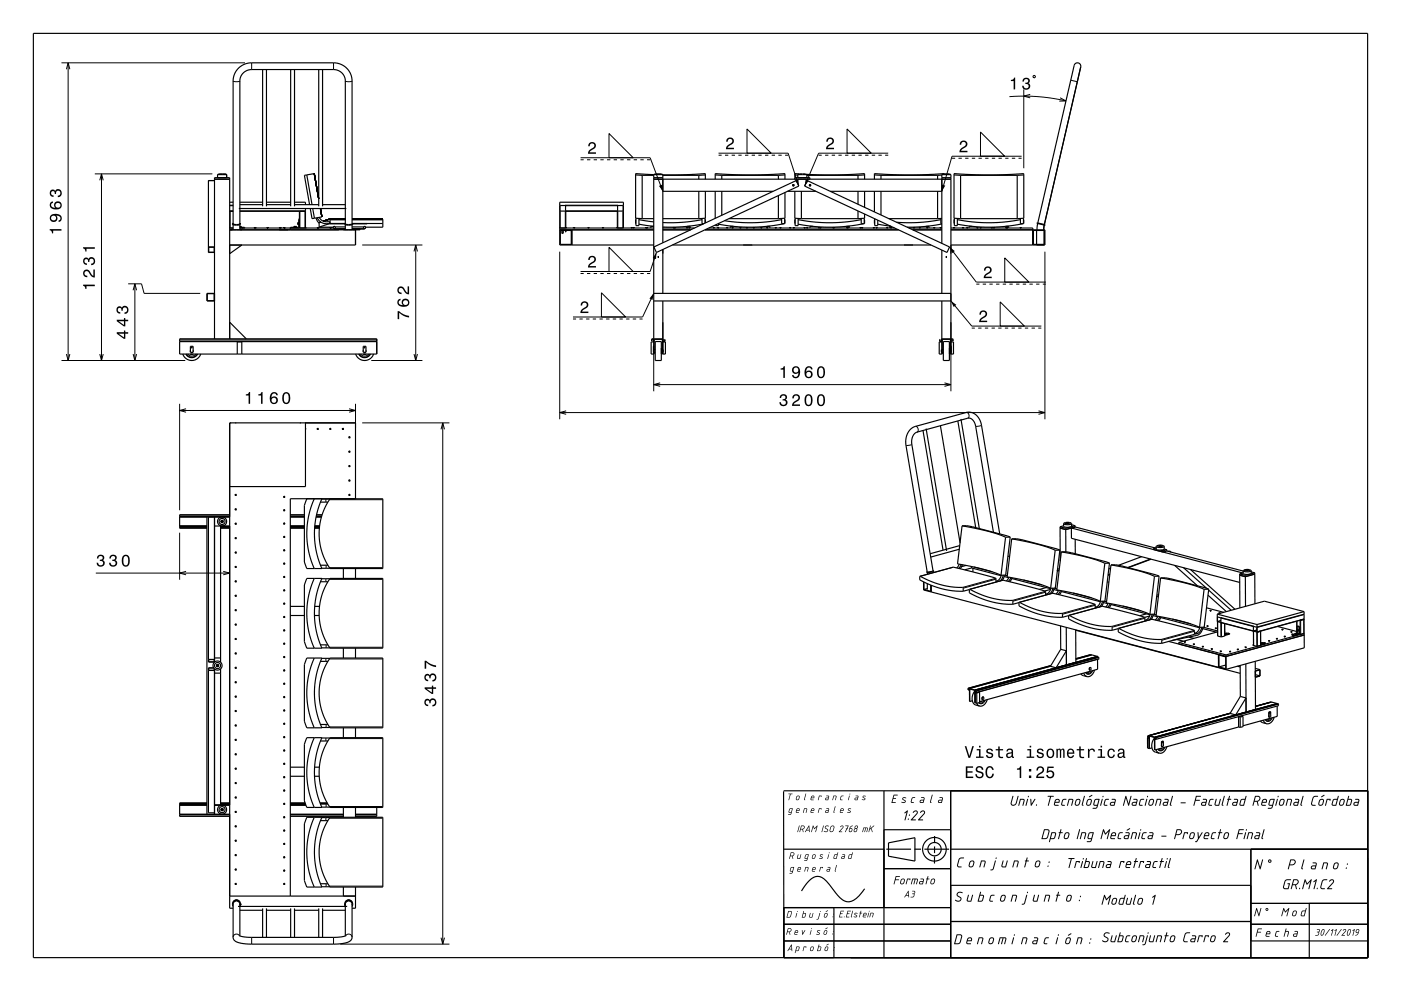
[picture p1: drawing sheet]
<svg xmlns="http://www.w3.org/2000/svg" width="420mm" height="297mm" viewBox="0 0 420 297" stroke-linecap="round" stroke-linejoin="round" font-family="sans-serif">
<g fill="none" stroke="#000" stroke-width=".35">
<path d="M10 10h400v277h-400zM78.7 20.8v41M79.9 20.8v41M87.1 20.8v41M88.3 20.8v41M95.5 20.8v41M96.7 20.8v41M64.3 53.7h4.6M64.3 54.1h-1.8v21.6h1.8M65.2 52.3l.5-.2h1.8l.4 .2M65.2 52.3h2.7M65.2 52.3v.9"/>
<path d="M67.9 52.3v.9M92 52.4l1.5 8.9M95.5 59.6l-1.3-7.6-2.9 .5 1.5 8.8M190.5 52.4l2 .1M192.5 52.5h3.5M192.5 52.5v13M196 53.7h89.1M196 53.2h2.7M196 52.3l.4-.2h1.9l.4 .2M196 52.3h2.7M196 52.3v53.8M196 52.3l-5.5-.3v13.4l2 .1"/>
<path d="M198.7 52.4l12.8-.4v1.7M198.7 57.3h33.1M198.7 52.3v20.5M198.7 52.5h10.8M209.5 52.5v1.2M209.5 57.3v8.2M211.5 57.3v8.1l-2 .1M211.5 52.4l-2 .1M214.4 57.3l.1 8.1M214.4 53.7v-1.7l10.8 .4 10.1-.4v1.7M214.4 52.4l2 .1M216.4 52.5h17"/>
<path d="M216.4 52.5v1.2M216.4 57.3v7.2M233.4 52.5v1.2M233.4 58.6v6.9M235.3 57.7v7.7l-1.9 .1M235.3 52.4l-1.9 .1M236.1 57.3h8.5M237.7 55.4l.3 .2h-.3zM237.7 55.3l.4 .2-.2 .2-.3-.2zM238.3 53.2h4.5v.5M238.3 57.3v8.1l1.9 .1M238.3 52.4l.9 .1"/>
<path d="M239.2 52.3h2.7M239.2 52.3v.9M239.6 52.1l-1.3-.1v1.7M239.6 52.1h1.8l.5 .2M239.6 52.1l-.4 .2M240.2 57.3v8.2M241.7 52.2l9.1 .2 8.4-.4v1.7M241.9 52.3v.9M241.9 52.5h15.3M242 54.1l42.7 19.9-.8 1.7-42.7-19.9zM242.7 55.4l.3 .2-.1 .1zM242.7 55.3l.4 .2-.2 .2h-.2z"/>
<path d="M248.9 57.3h33.4M257.2 52.5v1.2M257.2 57.3v3.9M259.2 52.4l-2 .1M259.2 57.3v4.8M262.1 52.4l2 .1M262.1 57.3v6.2M264.1 52.5h17M264.1 52.5v1.2M264.1 57.3v7.1M281.1 52.5v1.2M281.1 57.3v8.2"/>
<path d="M282.3 52.5h-1.2M282.3 53.2h2.8M282.3 52.3l.5-.2h1.8l.5 .2M282.3 52.3h2.8M282.3 52.3v20.6M283 52.1l-11.1 .3-9.8-.4v1.7M285.1 52.3v53.8M286 52.4l2 .1M288 52.5v13M288 52.5h16.9M304.9 52.5v13M306.9 52.4l-2 .1"/>
<path d="M62.5 74h1.8M62.6 74.1h1.6v1.5h-1.6zM68.9 63.3h1M68.9 61.5h1M68.9 68.3h1M68.9 60.6h1M69.9 66.9l-.1 .4 .6 .2 1.2-.1 .5-.2M69.9 67.3v1.6M71.6 62.5h32.2M71.9 66.9l.2 .2M71.9 67.1v-43a3.5 3.5 0 0 1 3.5-3.3l24.8 .1 1.6 .5 1.3 1.2 .4 1.6v42.9M71.9 63.3h19.7"/>
<path d="M71.9 68.3h28M71.9 68.1h1.4l.1 .2M71.9 60.6h6.8M71.9 67.3v1.6M71.9 61.3h6.8M71.9 67.1h.1M71.9 67.1l.2 .1M71.9 67.1l-1 .2-1-.2v-42.9a5.5 5.5 0 0 1 5.5-5.4h24.6a5.5 5.5 0 0 1 5.5 5.5v42.8l-1 .2-1-.2M72 67.9h.3M72 67.9v.2M72.1 67.1h-.2M72.1 67.1h.1"/>
<path d="M72.1 67.2h.1M72.3 67.9h-.3M72.3 67.9v.2M72.5 73.4l-3.6 2.6M72.5 73.4h.1M76.2 68.2h.2M76.2 68.2h.4M76.2 68.2v.1M76.3 68.3h.1M76.4 68.2h.2M76.4 68.2v.1M76.6 68.2l-.1 .1"/>
<path d="M79.9 60.6h7.2M79.9 61.3h7.2M80 68.2h.2M80 68.2h.3M80 68.2v.1M80.2 68.2h.1M80.2 68.2v.1M80.3 68.3h.1M80.3 68.2v.1M83.8 68.2h.1M83.8 68.2h.3M83.8 68.2v.1"/>
<path d="M83.9 68.2h.2M83.9 68.2v.1M84.1 68.2v.1M85.1 68.2h.1M85.1 68.2h.3M85.1 68.2v.1M85.2 68.2h.2M85.2 68.2v.1M85.4 68.2l-.1 .1M88.1 67.9h.3M88.1 67.9v.2M88.1 67.9h.6"/>
<path d="M88.3 60.6h3.3v.7M88.3 61.3h7.2M88.4 67.9h.3M88.4 67.9v.2M88.7 67.9v.2M89.3 66.7h.3M89.3 67.3h.2M89.3 66.7v.6M89.3 67v.3M89.3 66.7v.3M89.3 67h.2M89.5 67.2h.1"/>
<path d="M89.8 63.3v5M89.8 65.6l-.2 .1v2.3l-2.5 .1-.1 .8M91.6 68.2h.1M91.6 62.5v5.8M91.6 68.2v.1M93 62.5l.5 3 .8-.1M93.7 62.5l.6 2.9M94.8 65.3l.9 1.6M95.1 68.2h.2M95.1 68.2h.3M95.1 68.2v.1M95.1 65.3l.9 1.1 1.1 .6h6.3"/>
<path d="M95.3 68.2h.1M95.3 68.2v.1M95.4 68.2v.1M95.7 68.1h4.2M95.7 65.1l.4 .7 .9 .5 1.9 .1v.6M96.1 62.5l.4 2.5-2.2 .4M96.2 66.6l-.5 .2v1.3M96.7 61.3h6.8M98.8 67l-3.1 1.1M98.8 65.7l-1.9 .6M98.8 65.7l.1 1.3M98.8 65.7h.1"/>
<path d="M98.8 65.7h4.7M98.9 68.2h.1M98.9 68.2v.1M98.9 68.2h.3M98.9 68.3h.1M99 68.2h.2M99 68.2v.1M99.2 68.2v.1M100.2 68.5l3.3 .2M100.5 68.1h.1M101.6 68.7v.2M103.3 67.1h.1"/>
<path d="M103.3 67.1h.2M103.4 67h-4.5M103.5 67.1l-.2 .1M103.5 67.1h.1M103.5 66.9l-.2 .2M103.5 68h-2.9v.2M103.5 67.3v1.6M105.5 66.9h.1a.28 .28 0 0 1 .1 .4 .28 .28 0 0 1-.4 .1l-1.2 .1-.8-.3M105.5 65.7h9.3v2.4h-5.2M105.5 68h3.5v.2M105.5 67.3v1.6M105.6 67h9.2"/>
<path d="M106.6 68.9v4.5h-37.7M107.9 68.7v.2h-39M109 68.1h.1M109.3 68.5l-3.8 .2M110 67h-4.3M167.8 68.9h28.2M167.8 68.3h28.2M167.9 61.7l1.6-.1v1.6l-1.6 .1zM168 69.1h3.3v4.1h-3.3zM168.4 69.9h.1M168.4 69.9h.4M168.4 69.1v.8"/>
<path d="M168.8 69.1v.8M168.8 69.9h-.1M169.5 69.1v.3M169.5 69.4h.2M169.5 69.4l.1 .1M169.6 68.3v-5.1l-.1 .1h15.7l-.1-.1v5.1M169.6 61.5h15.5M169.7 69.1v.3M169.7 69.4v.1M169.7 68.2v.1M169.7 68.3h.1M169.8 68.2h.1"/>
<path d="M169.8 68.2h-.1M169.8 68.2v.1M171.4 68.9v4.5M171.9 68.2h.1M171.9 68.2v.1M172 68.2h.3M172 68.2h-.1M172 68.2h.2M172 68.2v.1M172.2 68.2l.1 .1M172.3 68.2h.1M172.3 68.2v.1"/>
<path d="M176.3 68.2h.1M176.3 68.2v.1M176.3 68.2h.3M176.3 68.2h.2M176.5 68.2v.1M176.6 68.3h.1M176.6 68.2h.1M176.6 68.2h-.1M176.6 68.2v.1M180.6 68.2h.1M180.6 68.2v.1M180.6 68.3h.1"/>
<path d="M180.7 68.2h.1M180.7 68.2v.1M180.8 68.2v.1M180.9 68.2h.1M180.9 68.2h-.1M180.9 68.2h-.3M180.9 68.2v.1M184.9 68.2h.1M184.9 68.2v.1M185 68.2l-.1 .1M185.1 61.7l1.6-.1 .1 1.6-1.6 .1zM186.9 68.3v-7.7h-19.1v12.8h28.2"/>
<path d="M189.2 68.2h.1M189.2 68.2l.1 .1M189.2 68.2h.3M189.3 68.2h.2M189.3 68.2v.1M189.5 68.2v.1M189.5 68.2h.1M189.6 68.2l-.1 .1M189.8 68.2v.1M189.8 68.2h.3M189.8 68.2h.1M189.8 68.3h.1"/>
<path d="M189.9 68.2h.2M189.9 68.2v.1M190.1 68.2h.1M190.1 68.2v.1M190.2 68.2l-.1 .1M190.6 65.7v1.3M190.6 65.4v2.2h.9v-2.1M191.5 67.2l4.5 .6h-.9v.5M191.5 65.8l4.5 .7M192.5 65.5h3.5M193.5 68.2h.1M193.5 68.2v.1"/>
<path d="M193.5 68.2h.7M193.6 68.2h.2M193.6 68.2v.1M193.8 68.2v.1M193.8 68.2h.1M193.9 68.2h.1M193.9 68.2h.2M193.9 68.2v.1M194.1 68.2h.1M194.1 68.2v.1M194.1 68.3h.1M194.2 68.2v.1"/>
<path d="M196 74l42.7-19.9 .8 1.7-42.7 19.9zM197.2 77h.3zM198.7 68.9h8.3M198.7 68.3h9.5M198.7 74.8v13.1M198.7 65.5h10.8M201.6 73.4h77.5M201.8 68.2h.1M201.8 68.2v.1M201.8 68.2h.7M201.9 68.2h.2M201.9 68.2v.1"/>
<path d="M202.1 68.2h.1M202.1 68.2v.1M202.2 68.2h.1M202.2 68.2l-.1 .1M202.2 68.3h.1M202.3 68.2h.1M202.3 68.2v.1M202.4 68.2v.1M202.5 68.2h.1M202.5 68.2h-.1M202.5 68.2v.1M205.8 68.2v.1"/>
<path d="M205.8 68.2h.3M205.8 68.2h.1M205.9 68.2h.2M205.9 68.2l-.1 .1M206 67.8h.9v.5M206.1 68.2h.1M206.1 68.2v.1M206.2 68.2v.1M206.5 68.2h.1M206.5 68.2v.1M206.5 68.2h.3M206.6 68.2h.2"/>
<path d="M206.6 68.2l-.1 .1M206.8 68.2v.1M206.8 68.2h.1M210.5 65.8l-5.8 .8-6 .1M210.5 65.5v1.5h.5M210.8 67.1l-6.1 .9h-6M211.3 68.9h58.1M211.4 65.7l.1 1.1M211.4 65.4v1.5M212.5 68.3h55.7M213.8 68.2h.1M213.8 68.2v.1"/>
<path d="M213.8 68.2h.4M213.9 68.2h.2M213.9 68.2v.1M214.1 68.2h.1M214.1 68.2v.1M214.1 68.3h.1M214.2 68.2v.1M215.1 68.2h.1M215.1 68.2v.1M215.1 68.2h.4M215.2 68.2h.2M215.2 68.2v.1"/>
<path d="M215.4 68.2v.1M215.4 67v.6h-.9v-.2M215.4 68.2h.1M215.5 68.2h.1M215.5 68.2v.1M217.8 68.2v.1M217.8 68.2h.3M217.8 68.2h.1M217.9 68.2h.2M217.9 68.2l-.1 .1M218.1 68.2h.1M218.1 68.2v.1"/>
<path d="M218.2 68.2v.1M218.5 65.5h14.9M219.4 68.2h.1M219.4 68.2v.1M219.5 68.2h.3M219.5 68.2h-.1M219.5 68.2h.2M219.5 68.2v.1M219.7 68.2v.1M219.8 68.2h.1M219.8 68.2v.1M219.9 67.8h-.9v.5"/>
<path d="M221.8 68.2v.1M221.8 68.2h.3M221.8 68.2h.1M221.8 68.3h.1M221.9 68.2h.2M221.9 68.2v.1M222.1 68.2h.1M222.1 68.2v.1M222.2 68.2l-.1 .1M223.8 68.2h.1M223.8 68.2v.1M223.8 68.3h.1"/>
<path d="M223.8 68.2h.2M224 68.2v.1M224.1 68.2h.1M224.1 68.2h-.1M224.1 68.2h-.3M224.1 68.2v.1M225.8 68.2h.1M225.8 68.2v.1M225.8 68.2h.4M225.9 68.2h.2M225.9 68.2v.1M226.1 68.2h.1"/>
<path d="M226.1 68.2v.1M226.1 68.3h.1M226.2 68.2v.1M228.1 68.2h.1M228.1 68.2v.1M228.1 68.2h.3M228.2 68.2h.1M228.2 68.2l-.1 .1M228.3 68.2l.1 .1M228.4 68.2h.1M228.4 68.2v.1M229.8 68.2v.1"/>
<path d="M229.8 68.2h.3M229.8 68.2h.1M229.9 67.8h.9v.5M229.9 68.2h.2M229.9 68.2l-.1 .1M230.1 68.2h.1M230.1 68.2v.1M230.2 68.2v.1M232.4 68.2h.1M232.4 68.2v.1M232.4 68.2h.3M232.5 68.2h.2"/>
<path d="M232.5 68.2v.1M232.7 68.2v.1M232.7 68.3h.1M232.7 68.2h.1M232.8 68.2v.1M233.8 68.2v.1M233.8 68.2h.3M233.8 68.2h.1M233.8 68.3h.1M233.9 68.2h.2M233.9 68.2v.1M234.1 68.2h.1"/>
<path d="M234.1 68.2v.1M234.2 68.2l-.1 .1M234.3 65.8l-4.4 .7-4 .2h-4.2l-4.5-.6M235 67l-4.9 .8-4.7 .3-5-.2-5-.7M235.2 65.4v1.6h-.9v-1.5M235.2 65.7v1.3M236.7 68.2h.1M236.7 68.2v.1M236.8 68.3h.1M236.8 68.2h.2M236.8 68.2v.1M237 68.2v.1"/>
<path d="M237 68.2h.1M237 68.2h-.3M237.1 68.2l-.1 .1M237.8 68.2h.1M237.8 68.2v.1M237.8 68.2h.3M237.9 68.2h.2M237.9 68.2l-.1 .1M238.1 68.2h.1M238.1 68.2v.1M238.2 68.2v.1M238.4 65.7v1.3"/>
<path d="M238.4 65.4v2.2h.9v-2.1M239.3 65.8l4.4 .7 4.8 .3 5-.3 4.7-.7M240.2 65.5h17M241 68.2h.1M241 68.2v.1M241 68.2h.4M241.1 68.2h.2M241.1 68.2v.1M241.3 68.2v.1M241.3 68.2h.1M241.4 68.2h.1M241.4 68.2v.1"/>
<path d="M241.8 68.2v.1M241.8 68.2h.3M241.8 68.2h.1M241.9 68.2h.2M241.9 68.2l-.1 .1M242.1 68.2h.1M242.1 68.2v.1M242.2 68.2v.1M243.7 67.8h-.9v.5M245.3 68.2h.1M245.3 68.2l.1 .1M245.4 68.2h.3"/>
<path d="M245.4 68.2h-.1M245.4 68.2h.2M245.4 68.2v.1M245.6 68.2v.1M245.7 68.2h.1M245.7 68.2h-.1M245.7 68.2v.1M245.8 68.2h.1M245.8 68.2v.1M245.8 68.2h.4M245.9 68.2h.2M245.9 68.2v.1"/>
<path d="M246.1 68.2h.1M246.1 68.2v.1M246.1 68.3h.1M246.2 68.2v.1M249.7 68.2h.1M249.7 68.2v.1M249.7 68.2h.4M249.8 68.2h.1M249.8 68.2l-.1 .1M249.9 68.2l.1 .1M250 68.2h.1M250 68.2v.1"/>
<path d="M250.1 68.2h.1M250.1 68.2v.1M250.2 68.2v.1M253.7 67.8h.9v.5M253.8 68.2v.1M253.8 68.2h.5M253.8 68.2h.1M253.8 68.3h.1M253.9 68.2v.1M254 68.2h.1M254 68.2v.1M254 68.2h-.1"/>
<path d="M254.1 68.2h.2M254.1 68.2v.1M254.3 68.2v.1M254.3 68.3h.1M254.3 68.2h.1M257.2 63.2v2.3M257.8 68.2h.1M257.8 68.2v.1M257.8 68.2h.4M257.9 68.2h.2M257.9 68.2v.1M258.1 68.2h.1"/>
<path d="M258.1 68.2v.1M258.1 68.3h.1M258.2 68.2v.1M258.3 68.2h.1M258.3 68.2v.1M258.3 68.3h.1M258.4 68.2h.2M258.4 68.2v.1M258.6 68.2v.1M258.6 68.2h.1M258.6 68.2h-.3M258.7 68.2l-.1 .1"/>
<path d="M258.9 67l-4.9 .8-4.8 .3-5-.2-4.9-.7M259.1 65.4v1.6h-.9v-1.5M259.1 65.7v1.3M259.2 64.1v1.3l-2 .1M261.8 68.2v.1M261.8 68.2h.3M261.8 68.2h.1M261.9 68.2h.2M261.9 68.2l-.1 .1M262.1 68.2h.1M262.1 68.2v.1M262.2 68.2v.1"/>
<path d="M262.2 65.7v1.3M262.2 65.6v2h.9v-1.6M262.6 68.2h.1M262.6 68.2v.1M262.6 68.2h.4M262.7 68.2h.2M262.7 68.2v.1M262.9 68.2v.1M262.9 68.2h.1M263 68.2h.1M263 68.2v.1M263.1 67.2l3.9 .6"/>
<path d="M265.8 68.2v.1M265.8 68.2h.3M265.8 68.2h.1M265.8 68.3h.1M265.9 68.2h.2M265.9 68.2v.1M266.1 68.2h.1M266.1 68.2v.1M266.2 68.2l-.1 .1M266.5 65.5h14.6M266.9 68.2h.1M266.9 68.2l.1 .1"/>
<path d="M267 68.2h.3M267 68.2h-.1M267 68.2h.2M267 68.2v.1M267.1 67.8h-.4v.5M267.2 68.2v.1M267.3 68.3h.1M267.3 68.2h.1M267.3 68.2h-.1M267.3 68.2v.1M272.5 68.3h9.8M273.7 68.9h8.6"/>
<path d="M273.8 68.2v.1M273.8 68.2h.3M273.8 68.2h.1M273.9 68.2h.2M273.9 68.2l-.1 .1M274.1 68.2h.1M274.1 68.2v.1M274.2 68.2v.1M275.6 68.2h.1M275.6 68.2v.1M275.6 68.2h.3M275.7 68.2h.1"/>
<path d="M275.7 68.2l-.1 .1M275.8 68.2l.1 .1M275.9 68.2h.1M275.9 68.2v.1M277.6 67.8h.9v.5M277.8 68.2h.1M277.8 68.2v.1M277.8 68.2h.3M277.9 68.2h.2M277.9 68.2v.1M278.1 68.2h.1M278.1 68.2v.1"/>
<path d="M278.2 68.2l-.1 .1M279.9 68.2h.1M279.9 68.2v.1M279.9 68.3h.1M280 68.2h.2M280 68.2v.1M280.2 68.2v.1M280.2 68.2h.1M280.2 68.2h-.3M280.3 68.2l-.1 .1M281.8 68.2v.1M281.8 68.2h.3"/>
<path d="M281.8 68.2h.1M281.9 68.2h.2M281.9 68.2l-.1 .1M282 65.8l-6.5 .9-6.7-.1M282 65.5v1.5h.3M282.1 68.2h.1M282.1 68.2v.1M282.2 68.2v.1M282.3 67.1l-5.1 .8-5.3 .2M282.3 65.5h-1.2M282.3 74.9v13M283.6 77h.2z"/>
<path d="M285.1 68.9h28.2v4.5h-28.2M285.1 68.3h24.5v5.1M285.8 68.2v.1M285.8 68.2h.3M285.8 68.2h.1M285.8 68.3h.1M285.9 68.2h.2M285.9 68.2v.1M286.1 68.2h.1M286.1 68.2v.1M286.1 65.4v2.2h.9v-2.1M286.1 65.7v1.3"/>
<path d="M286.2 68.2l-.1 .1M287 65.8l4.5 .7 4.7 .3 5-.3 4.7-.7M288 65.5l-2-.1v-13.4l10.8 .4 10.1-.4v13.4l-2 .1M288 65.5h16.9M288.5 68.2h.1M288.5 68.2l.1 .1M288.5 68.2h.4M288.6 68.2h.2M288.6 68.2v.1M288.8 68.2v.1M288.8 68.3h.1M288.8 68.2h.1"/>
<path d="M288.9 68.2h.1M288.9 68.2v.1M289.8 68.2h.1M289.8 68.2v.1M289.8 68.2h.4M289.9 68.2h.2M289.9 68.2v.1M290.1 68.2h.1M290.1 68.2v.1M290.1 68.3h.1M290.2 68.2v.1M291.4 67.8h-.9v.5"/>
<path d="M292.8 68.2h.1M292.8 68.2v.1M292.9 68.3h.1M292.9 68.2h.2M292.9 68.2v.1M293.1 68.2v.1M293.2 68.2h.1M293.2 68.2h-.1M293.2 68.2h-.4M293.2 68.2v.1M293.8 68.2v.1M293.8 68.2h.3"/>
<path d="M293.8 68.2h.1M293.9 68.2h.2M293.9 68.2l-.1 .1M294.1 68.2h.1M294.1 68.2v.1M294.2 68.2v.1M297.2 68.2h.1M297.2 68.2v.1M297.2 68.2h.3M297.3 68.2h.1M297.3 68.2l-.1 .1M297.4 68.2l.1 .1"/>
<path d="M297.5 68.2h.1M297.5 68.2v.1M297.8 68.2v.1M297.8 68.2h.3M297.8 68.2h.1M297.8 68.3h.1M297.9 68.2h.2M297.9 68.2v.1M298.1 68.2h.1M298.1 68.2v.1M298.2 68.2l-.1 .1M301.5 67.8h.9v.5"/>
<path d="M301.5 68.2h.1M301.5 68.2v.1M301.5 68.2h.7M301.6 68.2h.2M301.6 68.2v.1M301.8 68.2v.1M301.8 68.2h.1M301.9 68.2h.2M301.9 68.2v.1M302.1 68.2h.1M302.1 68.2v.1M302.1 68.3h.1"/>
<path d="M302.2 68.2v.1M305.8 68.2h.1M305.8 68.2v.1M305.8 68.2h.3M305.9 68.2h.2M305.9 68.2l-.1 .1M306.1 68.2v.1M306.1 68.2h.1M306.2 68.2v.1M306.6 67l-4.9 .8-4.8 .3-4.9-.2-5-.7M306.8 65.4v1.6h-.9v-1.5M306.8 65.7v1.3"/>
<path d="M309.8 69.1h3.3l-.1 4.1h-3.2zM310.8 69.1v4.1M311 67v-.2l2.2 .5v.2M311 67l-.1 1.9M311 67l2.2 .5M311.1 66.8l10.9-47.2a1.01 1.01 0 0 1 1.2-.7 1.01 1.01 0 0 1 .8 1.2l-10.9 47.2M313.2 67.5l-.3 1.4M313.3 67.4l-.1 .1M62.1 88h2.1v2.1h-2.1zM64.3 87.9h-2.3v2.3h2.3M68.9 96.6l5 5M196 90.2h89.1"/>
<path d="M196 87.9h89.1M198.7 90.2v15.9M282.3 90.2v15.9M53.9 101.6h59v4.5h-59zM53.9 102.2h59M53.9 102.4h59M54.8 106.1a2.84 2.84 0 0 0 2.7 1.9 2.84 2.84 0 0 0 2.7-1.9M55.7 106.1a1.99 1.99 0 0 0 3.6 0M57 106.1h1M57.1 105v.4M57.1 103.8h.8v1.8h-.8zM57.3 105.6h.4"/>
<path d="M57.4 104.1l.2 .1zM57.4 106.1h.2M57.9 105v.4M64.3 101.6v-48.4h4.6v48.4M71.1 106.1v-3.6h1.4v3.6M106.6 106.1a2.84 2.84 0 0 0 2.7 1.9 2.84 2.84 0 0 0 2.7-1.9M107.5 106.1a1.99 1.99 0 0 0 3.6 0M108.8 106.1h1M108.9 105v.4M108.9 103.8h.8v1.8h-.8zM109.1 105.6h.4M109.2 104.1l.2 .1z"/>
<path d="M109.2 106.1h.2M109.7 105v.4M196 102.5h-.8v3.6h.9v-4.4h2.5v4.4h.9v-3.6h-.8M196 103.8v1.8M196 101.7h-.7v.5l.2-.5h.4l.1 .7M196 101.6h2.8v.7l.5-.1v-.5v.7l-.6-.1M196.1 105.6h.3M196.1 104.8h.3M196.4 102.4h1.9v5.6h-1.9zM198.3 105.6h.3M198.3 104.8h.3M198.7 104.8v.8"/>
<path d="M282.3 102.5h-.7v3.6h.9v-4.4h2.4v4.4h.9v-3.6h-.7M282.3 104.8v.8M282.5 105.6h.3M282.5 104.8h.3M282.8 102.4h1.8v5.6h-1.8zM284.6 105.6h.3M284.6 104.8h.3M285.1 103.8v1.8M285.1 101.7h.6v.5l-.1-.5h-.4l-.1 .7M285.1 101.6h-2.8l-.1 .7-.4-.1-.1-.5 .1 .7 .5-.1M91.6 128.4v.3zM91.6 126.7v19.1h-22.7"/>
<path d="M95.1 128.5l.2-.1 .1 .2-.1 .1zM95.1 128.5l.3 .1-.2 .1zM98.9 128.5l.2-.1 .1 .2-.2 .1zM98.9 128.5l.3 .1-.3 .1zM102.6 128.5l.3-.1 .1 .2-.2 .1zM102.7 128.5l.3 .1-.3 .1zM104.6 131h.3v.1h-.3zM104.6 135.3l.2-.1 .1 .3-.1 .1zM104.6 139.6h.2l.1 .2h-.3zM104.6 131l.3 .1-.2 .1zM104.6 135.3l.3 .1-.2 .1zM104.6 139.6l.3 .1-.2 .1z"/>
<path d="M276.7 129l6 35.9M277.6 128.4l6.2 36.7M281.9 127.6l5.9 35.1M287.1 126.1l5.4 32M288.1 125.6l5.5 32.8M53.9 154.9h15M53.9 157.6h8.1M53.9 157.7h8.1M53.9 158.2h8.1M62 154.9v89.1M64.3 154.9v43.5M64.3 155h-1.8v43.4h1.8"/>
<path d="M64.3 157.6h4.6M66.1 157.6v40.8M66.1 157.7h2.8M66.1 158.2h2.8M66.1 158.3h2.8M66.4 156.2v.2M66.4 156.4h.1M66.4 156.4h.2M66.4 156.2h.1M66.6 156.4h.1M66.6 156.1l-.2 .1M66.6 156.1h.1"/>
<path d="M66.6 156.3h.1M66.6 156.1v.3M68.9 154.3h-15v4h8.1M70.5 148.2h.2l.1 .2-.1 .1zM70.5 152.6l.2-.1 .1 .2h-.3zM70.5 156.9l.2-.1 .1 .3h-.1zM70.5 148.3l.2-.1 .1 .3zM70.5 152.6l.2-.1 .1 .3zM70.5 156.9l.3 .1-.2 .1zM85.1 148.8h.3v.2l-.2 .1zM85.1 152.8h.3v.2l-.2 .1zM85.1 156.8h.3v.2l-.2 .1z"/>
<path d="M85.1 156.8h.2v.2zM85.1 152.8h.2v.2zM85.1 148.8h.2v.2zM87 154.9h4.3M87 157.6h4.3M87 157.7h4.3M87 158.2h4.3M87 158.3h4.3M87 154.3h4.3M92 149.5h4.5a25.5 25.5 0 0 0 0 20.9h-4.5l-.7-2v-16.9zM94.2 149.5a25.5 25.5 0 0 0 0 20.9M94.3 158.3h1.4"/>
<path d="M94.3 158.2h1.5M94.4 157.7h1.4M94.4 157.6h1.4M94.8 154.9h1.6M94.9 154.3h1.7M96.1 150.5h2.2M96.5 149.6h2.4M98.9 149.5h15.9v20.9h-15.9l-1.2-2.1-1.1-2.6-.7-2.6-.2-3 .2-2.8 .6-2.9 1.2-2.8zM102.9 149.5h.1M104.6 143.9h.2l.1 .2-.1 .1zM104.6 148.2h.2l.1 .2-.1 .1zM104.6 143.9l.3 .1-.2 .1z"/>
<path d="M104.6 148.3h.3l-.2 .1zM106.6 149.5v-22.8h-37.7v145.5h1M106.6 149.5h-19.6v119.1M288.4 157.6l-1.3 11.4 7.9 1.7 5.1 1.7M288.4 157.6l1.4-.1 1.7 .4 11.3 3.1M288.4 157.6l7.9 1.7 5.2 1.7M297.8 159.5l-5.3-31.7-.7-1.8-.8-.6-.8-.1-15.7 4.4-1 1.4-.2 1.9 6.4 38.1M317.8 157.9l1.7 .4M317.8 157.9v.4M317.8 158.3v9.9M317.8 158.3l1.7 .4M318.9 157.6l-1.1 .3"/>
<path d="M319.4 156.6l-.6 .3M319.5 158.3v.4M319.5 158.7v6.7M319.8 156.7h.5zM320.7 156.6h-1.3M320.7 156.6l.1 .2-.7 .2-.8-.2 .1-.2M320.7 156.6l.5 .3M321.2 156.9v.9l-1.1 .2-1.2-.2-.1-.9M321.2 156.9l-1.1 .4-1.3-.4M321.2 157.3l1.1 .2M322.3 157.5l-2.8 .8M322.3 157.5v.4"/>
<path d="M322.3 157.9l-2.8 .8M322.3 157.9l24 6.3M70.5 161.2l.2-.1 .1 .3-.1 .1zM70.5 165.5h.2l.1 .2h-.2zM70.5 169.8h.2l.1 .2-.2 .1zM70.5 174.1h.2l.1 .2-.2 .1zM70.5 178.5h.3v.1l-.2 .1zM70.5 161.2l.3 .1-.2 .1zM70.5 165.5l.2-.1 .1 .3zM70.5 169.8l.3 .1-.2 .1zM70.5 174.2h.3l-.2 .2zM70.5 178.5l.3 .1-.2 .1z"/>
<path d="M85.1 160.8h.3v.2l-.2 .1zM85.1 164.8h.3v.2l-.2 .1zM85.1 168.8h.3v.2h-.3zM85.1 172.8h.3v.2l-.2 .1zM85.1 176.8h.3v.2l-.2 .1zM85.1 176.8h.2v.2zM85.1 172.8h.2v.2zM85.1 168.8h.2v.2zM85.1 164.8h.2v.2zM85.1 160.8l.3 .1-.3 .1zM92 173.4h4.5a25.5 25.5 0 0 0 0 20.9h-4.5l-.7-2v-17zM94.2 173.4a25.5 25.5 0 0 0 0 20.9"/>
<path d="M96.1 174.3h2.2M96.1 169.4h2.2M96.5 173.4h2.4M96.5 170.3h2.4M98.9 173.4h15.9v20.9h-15.9l-1.2-2.2-1.1-2.5-.7-2.7-.2-3 .2-2.7 .6-2.7 .9-2.6zM102.9 170.4v3M106.6 170.4v3M275.8 172.7l-.1 1.1 4.6 2 4.3 1.1 4.2 .3M275.8 172.7l10-2.7 12.1 3.1a.5 .5 0 0 1 .7 .5v.8M275.8 172.7l3.2 1.5 3.1 1.1 3.5 .6 3 .1 .2 1.2M276.9 174.4v2.4l90.7 23.8M277 174.4v2.3"/>
<path d="M278 174.9v1.8M278 171.6l.1 .5M278 176.4l-1 .3M279 175.3v1.9l-2-.5M279.1 175.4v2M279.7 171l.1 .3-.8 .2-1.1 .1 .1-.3M279.7 171.3l.1 .3M279.8 171.1l-1.9 .3M287.6 169.1l-.8 1.1M287.6 164.6l-8.6 2.4M287.7 163.5l-8.8 2.5M288.2 169.2l-.8 1.1"/>
<path d="M288.5 169.2l-.6 1.3M289.6 169.5l-1.3 .3M290.6 176.7l-1.8 .5M290.7 176.6l-.1 1.1 4.6 2 4.2 1.1 4.2 .3M290.7 176.6l3.4 1.6 2.9 1 3.2 .6 3.3 .2 .1 1.1M291.3 169.8v.4M291.3 170.2l-2.1 .6M291.3 170.2l8.8 2.3M291.7 170.3v1.1M291.9 169.9l5.6 1.5M299.7 160l-5.5-32.5-.4-1.4-.7-1.2-1.5-1.1-1.6-.3-16.2 4.6-1.1 .8-.7 1.2-.4 1.5-.1 1.5 6.5 38.3M300.2 172.4l-.6 1.2-1 .6"/>
<path d="M300.6 173.9l12.2 3.1a.5 .5 0 0 1 .7 .5v.8M300.6 173.9l-9.9 2.7M300.7 172.4l-.3 .9-.6 .8M301 172.8l1.4 .3M301.1 172.4l-.6 1.5M301.2 172.4l.8 .2M301.5 161l-1.4 11.4M302 171.9v.1M302 171.9h.1M302 172h.1M302.1 171.9h-.1M302.5 173l-.8 1.1"/>
<path d="M302.7 166.7l-.5 .1M302.8 161l-1.3 11.4h-1.4M302.8 161h-1.3M303 173.1l-.7 1.1M303.3 161.5l-1.4 11.4 8 1.7 5.1 1.7M303.3 161.5l1.4-.1 1.7 .4 11.3 3.1M303.3 161.5l7.9 1.7 5.1 1.7M303.3 173.4l11.7 3M303.4 173.1l-.7 1.3M306.8 173.8l5.6 1.5M313.7 176.1l-2.1 .5M314.9 176.6l-1.7 .5"/>
<path d="M315 176.3l-.6 1.2-.9 .6M315.6 176.3l-.4 1.1-.6 .6M315.9 176.7l1.4 .3M316 176.3l-.6 1.5M316.1 176.3l.8 .2M316.3 164.9l-1.3 11.4M317 171h.1M317 171.1h.1M317 171v.1M317 171h.3M317 171.1h.3M317.1 170.5l.5 .1"/>
<path d="M317.1 171v.1M317.3 171h-.2M317.3 171.1h-.2M317.3 171v.1M317.3 171h.1M317.3 176.9l-.7 1.1M317.7 164.9l-1.3 11.4h-1.4M317.7 164.9h-1.4M317.9 177l-.8 1.1M318.2 165.4l-1.4 11.4 7.9 1.7 5.2 1.7M318.2 165.4h1.4l1.6 .3 11.4 3.1M318.2 165.4l7.9 1.7 5.1 1.7"/>
<path d="M318.2 177.3l11.7 3M318.3 177.1l-.7 1.2M321.7 177.7l5.6 1.5M322.3 161.6l.1 4.4M331.2 168.8l-1.3 11.4M331.9 174.4l.5 .1M332.6 168.8l-1.4 11.4h-1.3M332.6 168.8h-1.4M332.7 172.2l-.5 .2M332.7 172.1l-.5 .2M332.9 170.3l-.5 .2M333.1 169.3l-1.4 11.4 7.9 1.7 5.1 1.7"/>
<path d="M333.1 169.3h1.3l1.7 .3 11.4 3.1M333.1 169.3l7.9 1.7 5.1 1.7M342.2 166.8l-6.9 2.6M344.9 167.5l-6.8 2.6M345.1 167.6l-6.8 2.5M345.8 164.3l.8 .2M345.8 164.3v.4M346.1 172.7l-1.4 11.4M346.6 163.8v.7M346.6 164.1l-.8 .2M346.9 178.9h.1M346.8 178.7h.1"/>
<path d="M346.8 178.8h.1M346.8 178.3l.5 .1M346.9 178.8v.1M346.9 178.7l-.1 .1M346.9 178.7h.1M346.9 178.7v.1M346.9 178.7v.2M347.2 163.5l-.6 .3M347.5 172.7l-1.4 11.4h-1.4M347.5 172.7h-1.4M347.5 163.6h.6zM347.9 164.9l.8 .2"/>
<path d="M347.9 173.2l-1.3 11.4 7.9 1.7 5.1 1.7M347.9 173.2h1.4l1.7 .3 11.4 3.1M347.9 173.2l8 1.7 5.1 1.7M348.5 163.5h-1.3M348.5 163.5v.2l-.6 .1-.8-.1 .1-.2M348.5 163.5l.5 .3M348.7 165.1v.4l1.1-.4M349 163.8v.8l-.2 .1-1.3 .2-.9-.4M349 163.8l-1.1 .3-1.3-.3M349 164.5l.8 .3M349.8 164.8l-1.1 .3M349.8 164.8v.3"/>
<path d="M349.8 165.1l22.9 6M350.2 165.2l.5-.1 .4 .4M352.1 169.4l6.9 6.2M354.8 170.1l6.9 6.2M356.9 170.7l13.3 11.9M361 176.6l-1.4 11.4M362.1 178.4l5.6 4.9M362.3 176.9l6.8 6M362.4 176.6l-1.4 11.4h-1.4M362.4 176.6h-1.4M371.6 172l1.7 .4M371.6 172v.4"/>
<path d="M371.6 172.4l1.7 .4M371.6 172.4l.1 9.8M372.6 171.7l-51.4-13.5v3.1l50.5 13.3M372.7 171.7l-1.1 .3M373.2 170.8l-.5 .3M373.3 172.4v.4M373.3 172.8l.1 8.9M373.6 170.9h.6zM374.6 170.7l-1.4 .1M374.6 170.7v.3l-.7 .1-.7-.1v-.2M374.6 170.7l.5 .4M375.1 171.1l-.1 .8-1 .3-1.2-.3-.1-.8"/>
<path d="M375.1 171.1l-1.1 .3-1.3-.3M375.1 171.4l1.1 .3M376.2 171.7l-2.9 .7M376.2 171.7v.4M376.2 172.1v8.9M376.2 172.1l-2.9 .7M62.5 197.6h1.8M62.6 197.7v.7M64.2 197.7v.7M64.3 197.2h1.8M65.1 199.5v.1M65.1 199.5h.1"/>
<path d="M65.1 199.6h.1M65.1 199.3v.2M65.1 199.6h.2M65.1 199.3h.1M65.1 199.3h.2M65.3 199.3h.1M65.3 199.3l.1 .2M65.3 199.6h.1M65.4 199.5h.1M65.4 199.5l-.1 .1M70.5 182.8l.2-.1 .1 .3h-.2zM70.5 187.1l.2-.1 .1 .3h-.2z"/>
<path d="M70.5 191.4h.3v.2l-.2 .1zM70.5 195.7l.2-.1 .1 .3-.2 .1zM70.5 182.8l.3 .1-.2 .1zM70.5 187.1l.3 .1-.2 .1zM70.5 191.4l.3 .1-.2 .1zM70.5 195.8l.2-.1 .1 .3zM85.1 180.8h.3v.2l-.2 .1zM85.1 184.8h.3v.2l-.2 .1zM85.1 188.8h.3v.2l-.2 .1zM85.1 192.8h.3v.2l-.2 .1zM85.1 196.8h.3v.2h-.3zM85.1 196.8h.2v.2z"/>
<path d="M85.1 192.8h.2v.2zM85.1 188.8l.3 .1-.3 .1zM85.1 184.8l.3 .1-.3 .1zM85.1 180.8l.3 .1-.3 .1zM87 184.5h4.3M87 181.7h4.3M92 197.2h4.5a25.5 25.5 0 0 0 0 20.9h-4.5l-.7-1.9v-17zM94.2 197.2a25.5 25.5 0 0 0 0 20.9M94.3 184.5h1.4M94.3 181.7h1.5M96.1 198.2h2.2M96.1 193.3h2.2"/>
<path d="M96.5 197.3h2.4M96.5 194.2h2.4M98.9 197.2h15.9v20.9h-15.9l-1.2-2.1-1.1-2.6-.7-2.6-.2-3 .2-2.7 .6-3 1.2-2.7zM102.9 194.3v2.9M106.6 194.3v2.9M305.5 180.6l-1.9 .5M305.6 180.5l-.1 1.1 4.5 2 4.5 1.1 4 .3M305.6 180.5l9.9-2.7 12.1 3.1a.5 .5 0 0 1 .7 .5v.8M305.6 180.5l3.2 1.5 3.3 1.1 3 .6 3.3 .2 .1 1.1M314.9 199.7l-24.3 6.7M315 199.5l-24.7 6.8M318 187.6v7"/>
<path d="M318 194.6l-3.1 5.1M318 194.6l1.7 .4-3.1 5.1-1.7-.4M319.7 188v11.3M320.4 184.5l-1.9 .5M320.4 184.4v1.1l4.3 2 4.1 1.1 4.6 .3M320.4 184.4l10-2.7 12.8 3.3M320.4 184.4l3.3 1.5 3.3 1.1 3 .6 3.3 .2 .1 1.1M322.5 188.8v9.7M322.5 188.9l49.3 12.9M327 196.2h.1M327 196.2l-4.5 1.2M327 196.2l.3 .1"/>
<path d="M327.3 196.3h.1M327.3 196.3l-4.8 1.3M327.3 196.3l1.8 .4M329 197.6v3l-35.3 9.7M329.1 196.7l-36.8 10.1M329.1 196.7v.3M329.4 197h.1M329.4 197l-36.7 10M329.4 197v.5l-36.7 10.1M329.4 197l-36.7 10.1M329.9 180.2l-.6 1.2-1 .6M330.5 180.2l-.4 1.1-.6 .6"/>
<path d="M330.8 180.6l1.4 .3M330.9 180.2l-.6 1.5M331 180.2l.7 .2M332.2 180.8l-.8 1.1M332.8 180.9l-.8 1.2M333.1 181.2l11.7 3M333.1 181l-.6 1.2M335.3 188.4l-1.9 .5M335.3 188.3l-.1 1.1 4.8 2.1 3.9 1 4.4 .3M335.3 188.3l10-2.7 12.8 3.4v1.1l-9.8 2.7M335.3 188.3l3.2 1.5 3.1 1.1 3.5 .6 3 .2 .2 1.1M336.6 181.6l5.5 1.5"/>
<path d="M343.2 185v1.1M343.7 184l-2 .5M344.6 184.6l-1.4 .4M344.8 184.1l-.6 1.2-1 .6M345.4 184.1l-.4 1.1-.6 .6M345.7 184.5l1.3 .3M345.7 184.1l-.5 1.5M345.9 184.1l.7 .2M347.1 184.7l-.8 1.1M347.7 184.8l-.8 1.2M347.9 185.1l11.7 3M348 184.9l-.6 1.2"/>
<path d="M351.5 185.5l5.5 1.5M352.8 191.7l2 .5M353.4 192.6l14.2 3.7M353.4 192.6v.4M355.1 192.3l.1 .1M355.1 192.4l.1 .1M355.1 192.3v.1M355.1 192.3h.1M355.1 192.3h.2M355.1 192.4l.2 .1M355.2 192.4v.1M355.3 192.4h-.1"/>
<path d="M355.3 192.4v.1M355.3 192.5h-.1M355.3 192.3h.1M355.4 192.3l-.1 .1M355.4 192.3l-.1 .2M356.4 190.9l1.5 .4M357.8 193.1h.1M357.8 193.1l.1 .1M357.8 193v.1M357.8 193h.2M357.8 193h.1M357.8 193.1l.2 .1"/>
<path d="M357.9 193.1v.1M358 193.1h-.1M358 193.2h-.1M358 193.1v.1M358 193h.1M358.1 193l-.1 .1M358.1 193l-.1 .2M359.7 188l-.6 1.3-1 .5M360.3 188l-.7 1.5-1.5 .6M360.4 193.8h.2M360.4 193.8l.2 .1M360.5 193.7l-.1 .1"/>
<path d="M360.5 193.7h.2M360.5 193.7h.1M360.5 193.9h.2M360.5 188.4l4.2 1.1M360.6 193.8v.1M360.6 188l-.5 1.5-1 .8-7.7 1.7M360.7 193.8h-.1M360.7 193.9h-.1M360.7 193.8v.1M360.7 193.7h.1M360.8 188l4.2 1.1M360.8 193.7l-.1 .1"/>
<path d="M360.8 193.7l-.1 .2M361.7 182.2l5.2 1.3M361.8 187.6h.2M361.8 187.6l.2 .1M361.9 187.6h-.1M361.9 187.6h.2M361.9 187.6h.1M361.9 187.7h.1M362 187.6v.1M362.1 187.7h-.2M362.1 187.6h-.1M362.1 187.7h-.1"/>
<path d="M362.1 187.6h.1M362.2 187.7h-.1M362.2 187.6l-.1 .1M362.8 183h.1M362.8 183l.1 .1M362.8 183.1h.2M362.9 183v.1M363 183h-.1M363 183.1h-.1M363 183v.1M363 183h-.2M363 183h.1"/>
<path d="M363.1 183h.1M363.1 183h-.1M363.1 183l-.1 .1M363.1 194.5h.2M363.1 194.5l.2 .1M363.2 194.4l-.1 .1M363.2 194.4h.1M363.2 194.6h.2M363.3 194.5v.1M363.4 194.6h-.1M363.4 194.4h-.2M363.4 194.4h.1"/>
<path d="M363.5 194.4l-.2 .1M363.5 194.5l-.1 .1M363.5 194.4l-.1 .2M364.3 188.3h.2M364.3 188.3l.2 .1M364.4 188.2l-.1 .1M364.4 188.2h.1M364.4 188.4h.1M364.5 188.3v.1M364.6 188.4h-.2M364.6 188.3h-.1M364.6 188.4h-.1"/>
<path d="M364.6 188.2h-.2M364.6 188.2h.1M364.6 188.3h.1M364.6 188.3v.1M364.6 188.2v.1M364.9 184l.1 .8M364.9 184l11.9 3.2M365 184.8v5.8l1.1 .3 1-.3M365 184.8h.1M365 184.9v1.4l1 .3M365 184.9h.1M365 189.4l-11.6 3.2"/>
<path d="M365 184.9l1 .3M365.3 196.1v3.9M365.4 196.3l2 .6 .1 3.5-2.1-.5zM365.5 183.7h.1M365.5 183.7l.1 .1M365.5 183.7h.2M365.5 183.8h.2M365.6 183.7v.1M365.7 183.7h-.1M365.7 183.8h-.1M365.7 183.7h.1M365.8 183.8h-.1"/>
<path d="M365.8 183.7l-.1 .1M365.8 195.2h.1M365.8 195.2l.1 .1M365.9 195.1l-.1 .1M365.9 195.1h.1M365.9 195.3h.2M365.9 195.2v.1M366 185.2v1.3M366 185.1h.1M366 185.1l9.8 2.6M366 186.6h.1M366 186.5v.1"/>
<path d="M366.1 186.5l-.1 .1M366.1 186.5v.1M366.1 186.6h-.1M366.1 195.2h-.2M366.1 195.2v.1M366.1 195.3h-.2M366.1 195.1h-.2M366.1 195.1h.1M366.1 195.2h.1M366.1 186.6l10.7 2.8M366.1 195.1v.2M367.1 190.6h.1"/>
<path d="M367.2 186.9v3.7M367.2 189.2v.1M367.2 190l.2 .1M367.2 189.3h.1M367.2 189.8l.2 .1M367.2 189.8h.1M367.2 190l.4 .1M367.4 189.9v.2M367.5 199.3l-2.1 .6M367.6 196.3v4.3M367.7 189.9h-.3M367.7 190l-.3 .1"/>
<path d="M367.7 189.9v.1M367.7 189.8h-.5M367.7 189.8h.1M367.7 189.8l.9 .1M367.7 189.8v.1M367.7 189.8v.2M368.6 189.9h.1M368.6 189.9l-1.4 .4M368.6 189.9v.1l-1.4 .4M368.6 195.2l.1 .1M368.6 195.2l.1 .2M368.6 195.2h.1"/>
<path d="M368.6 195.2h.3M368.6 195.3l.3 .1M368.7 195.3v.1M368.9 195.3h-.2M368.9 195.4h-.2M368.9 195.2h.1M368.9 195.3h.1M368.9 195.3v.1M368.9 195.2v.2M370.9 194.6h.2M370.9 194.6l.2 .1M371 199.7l.8 .2"/>
<path d="M371 194.6h-.1M371 194.6h.1M371 194.7h.2M371.1 194.6v.1M371.2 194.6h-.1M371.2 194.7h-.1M371.2 194.6v.1M371.2 194.6h-.2M371.2 194.6h.1M371.3 194.6h-.1M371.3 194.6l-.1 .1M371.8 199.4v9.3"/>
<path d="M373.3 194h.1M373.3 194l.1 .1M373.3 193.9v.1M373.3 193.9h.1M373.3 194.1h.2M373.4 194v.1M373.6 194h-.2M373.6 194v.1M373.6 194.1h-.2M373.6 193.9h-.3M373.6 193.9h.1M373.6 193.9v.1"/>
<path d="M373.6 193.9v.2M375.6 193.3l.1 .1M375.7 193.3h.1M375.7 193.3v.1M375.7 193.4h.1M375.7 189.1l.1 .1M375.7 187.7h.1M375.7 187.8l.1 1.3M375.8 193.3h-.1M375.8 193.3h.1M375.8 187.7h.1M375.8 189.2v4.2"/>
<path d="M375.8 187.7l1 .3v1.4M375.8 193.4l1.2 .3M376.3 198.2l.1 14.4-2.8 .8-.1-14.4M376.8 189.5h.1M376.8 189.4h.1M376.8 189.4v.1M376.8 187.2v.7M376.8 187.9v1.6M377.9 189.2h.1M377.9 189.2h-.1M377.9 189.2v4.2M378 192.7h.1"/>
<path d="M378 192.7v.1M378 192.6v.1M378 192.6h.1M378 192.6l.1 .1M378 192.7l.3 .1M378 192.7l.3 .2M378.1 192.6h-.1M378.1 192.6l-.1 .1M378.1 192.6h.5M378.1 192.6h.1M378.1 192.9h.4M378.3 192.8v.1"/>
<path d="M378.5 192.7l-.2 .1M378.5 192.9h-.2M378.5 192.7v.2M378.6 192.6h.1M378.6 192.6v.1M378.6 192.7h-.1M378.6 192.7l-.1 .2M378.8 192.6h.1M378.8 192.6h-.2M378.8 192.6l.6 .1M379.3 192.7h.1M379.3 192.7l-1.4 .4"/>
<path d="M379.4 192.7v.2l-1.5 .4M380.3 192l.1 .1M380.3 192h.1M380.4 192.1h.2M380.4 192.1h.1M380.6 192.1h-.2M380.6 192.1h.1M380.6 192h-.2M380.6 192h.1M380.6 192v.1M382.7 191.4h.1M382.7 191.5h.1"/>
<path d="M382.7 191.4v.1M382.7 191.3h.2M382.7 191.3v.1M382.7 191.5h.2M382.8 191.4v.1M382.9 191.4h-.1M382.9 191.4v.1M382.9 191.5h-.1M382.9 191.3v.1M382.9 191.4h.1M383 191.4h-.1M383 191.4l-.1 .1"/>
<path d="M383 187.8l5.8 1.5M384.3 188.7h.1M384.3 188.7l.1 .1M384.3 188.6h.1M384.3 188.6h.3M384.4 188.8h.2M384.4 188.7v.1M384.6 188.7h-.2M384.6 188.8h-.2M384.6 188.7v.1M384.6 188.6h.1M384.6 188.6v.1"/>
<path d="M384.6 188.6v.2M385 190.7l.1 .1M385 190.7l.1 .2M385 190.7h.1M385 190.7h.3M385 190.8h.3M385.1 190.8v.1M385.3 190.8h-.2M385.3 190.8l-.2 .1M385.3 190.7h.1M385.3 190.8h.1M385.3 190.7v.1"/>
<path d="M387 189.4h.1M387 189.4l.1 .1M387 189.3v.1M387 189.3h.3M387 189.3h.1M387 189.5h.3M387.1 189.4v.1M387.3 189.4h-.2M387.3 189.5h-.2M387.3 189.4v.1M387.3 189.3h.1M387.3 189.3v.1"/>
<path d="M387.3 189.3v.2M387.3 190.1h.2M387.3 190.1l.1 .1M387.4 190.2l-.1 .2 .6 .1M387.4 190.1h-.1M387.4 190.1h.1M387.4 190.2h.1M387.5 190.1v.1M387.6 190.1h-.1M387.6 190.1h-.2M387.6 190.1h.1M387.7 190.1h-.1"/>
<path d="M388.2 189.9l.2 .1M388.2 190l-.8 .2M388.2 189.9l.2 .2M388.2 189.9h.1M388.3 189.8l-.1 .1M388.3 189.8h.4M388.3 189.8h.1M388.3 190.1h.4M388.4 190v.1M388.7 189.9l-.3 .1M388.7 190.1h-.3M388.7 189.9v.2"/>
<path d="M388.7 189.8l.1 .1M388.8 186.2v2.6M388.8 188.9v.9M388.8 189.9h-.1M388.8 189.9l-.1 .2M388.8 188.6v.4l.3 .2M388.8 188.6l.3 .1M388.8 188.6l.4 .1M388.9 189.1l-.2 .7M389.1 188.7l.1 .3M389.1 189.1v.1M389.2 189l-.1 .1"/>
<path d="M389.2 188.7l.1 .2M389.2 188.7h-.1M389.3 188.9l-.2 .3M389.3 188.9l-.1 .1M389.6 187.8l-.7-.1v.9M389.6 187.8l-.2 2.1-1.5 .5v.1M389.6 187.8v2.3M389.6 190.1l-1.7 .4M389.9 185.9h-.1M390.8 185.6h.1M390.8 185.6l-1 .3M390.9 189.9l-1.3 .2"/>
<path d="M390.9 189.9h.1M390.9 185.6h.1M390.9 185.6l.1 8.6-23.4 6.4M390.9 184.1v1.5l-14.1 3.9M390.9 189.8l-23.3 6.5M390.9 183.3v.8M390.9 183.3l-14.1 3.9M390.9 183.3l-11.9-3.1-14.1 3.8M390.9 184.1l-14.1 3.8M391 190.3l-23.4 6.4-17.2-4.5M62.5 200.9h1.8M62.6 200.2v.7h1.6v-.5"/>
<path d="M64.1 200.2h-1.6v43.4h1.8M64.3 200.5v43.5M64.3 201.7h1.8M66.1 200.5v40.8M70.5 200.1l.2-.1 .1 .2-.2 .1zM70.5 204.4h.3v.2h-.2zM70.5 208.7h.3v.2l-.1 .1zM70.5 213h.3v.2h-.3zM70.5 217.3l.2-.1 .1 .3-.1 .1zM70.5 200.1l.2-.1 .1 .3zM70.5 204.4l.2-.1 .1 .3zM70.5 208.7l.2-.1 .1 .3z"/>
<path d="M70.5 213l.2-.1 .1 .3zM70.5 217.3h.2l.1 .2zM85.1 200.8h.3v.2l-.2 .1zM85.1 204.8h.3v.2l-.2 .1zM85.1 208.8h.3v.2l-.2 .1zM85.1 212.8h.3v.2l-.2 .1zM85.1 216.8h.3v.2l-.2 .1zM85.1 216.8h.2v.2zM85.1 212.8h.2v.2zM85.1 208.8l.3 .1-.3 .1zM85.1 204.8l.3 .1-.3 .1zM85.1 200.8h.2v.2z"/>
<path d="M96.1 217.1h2.2M96.5 218h2.4M102.9 218.1v3M106.6 218.1v3M290.2 206.8h.1M290.3 206.3v.5M290.3 206.3h.1M290.3 206.3l.3 .1M290.3 206.3v.1M290.3 206.3l.3 .1v.6M290.6 206.7l-.3 .1M290.6 206.4l.1 3.8"/>
<path d="M290.6 206.4l1.7 .4M290.7 210.2v-3.7l1.5 .4 .2 3.8M291.5 210l-.8 .2M292.2 207.1l-.7 1.6v1.5l.7 1 1.5 .4M292.3 206.8l.1 3.9M292.3 206.8h.1M292.4 210.7l.4 .1M292.5 207.5l.3 .2M292.6 207.5l-.3-.1 .4 .2M292.6 207.5h.1M292.7 207.6h.1M292.7 207v.5"/>
<path d="M292.7 207v.1M292.7 207.1v.5M292.8 210.8l.9 .8M292.8 207.7v3.1M293.4 207.4l.3 .1M293.7 207.5v3l-.9 .3M293.7 207.5l-.9 .2M294.4 209.6h.2M294.5 209.6h.1M294.6 208.9h.2M294.6 209.6h-.1M294.7 208.9h.1"/>
<path d="M294.7 208.9l-.4 .3 .2 .4M294.8 208.9l-.4 .3 .2 .4M294.8 208.9l.1 .5-.3 .2M295.4 209.8l-1 1-.5 .1-.5-.3M296 209.7l-1 1.5-.7 .4h-.6M324 202l.6 .4 1.3 .4M324.9 201.7l.4 .7 .6 .4M326.6 200.7l.2 .1M326.7 200.8h-.1M326.8 200l.2 .1M326.8 200.8h-.1M326.8 200l.1 .1"/>
<path d="M327 200.1l-.4 .2 .2 .5M327 200.1l.1 .5-.3 .2M327 200.1l-.5 .2 .2 .5M327.5 201l-.4 .7-.6 .3h-.6l-.4-.4M328.1 200.8l-.9 1.6-.6 .3-.7 .1M368.8 213.8l-24.4 6.7M368.8 213.7l-24.7 6.8M371.3 217.9l-25.1 6.9M371.3 217.9l.5 .1M371.8 214.9l-.5-.1v3.1M371.8 214.9v3.1M371.8 208.7l1.7 .5-3 5.1-1.7-.5z"/>
<path d="M372.2 214.6l.4 .1M372.6 214.7l.1 3.1-.9 .2M372.6 214.7l-.8 .2M376.3 200.3l1.4 .4M376.4 201.1l1.3-.3v1.7l-1.3 .4zM376.4 202.2l1.3 .3M377.7 200.7v1.9l-1.4 .4M377.7 200.7l-1.4 .4M377.9 216.1l.5 .4 1.3 .4M378.7 215.8l.4 .7 .6 .4M380.4 214.6v.2M380.4 213.4v1.6"/>
<path d="M380.4 213.4v1.2M380.4 214.5v.1M380.4 214.6v.4M380.7 213.5l-.1 .3M380.7 214.9h-.1M380.8 210.4v.1M380.9 213.3h.1M380.9 213.3l-.5 .1M380.9 213.3v1.5l-.5 .2M381.1 210.4h.1M381.2 210.4l2 .5 .1 .6-36.7 10.1M381.2 210.4l-4.8 1.3"/>
<path d="M381.4 215.1l-.5 .7-.6 .4-.6-.1-.4-.4M382 215l-.9 1.5-.8 .4h-.6M382.9 210.8v.1M382.9 211.6v3.1l-10.3 2.8M382.9 210.9h.1M382.9 210.9l-36.7 10M70.5 221.6h.2l.1 .2h-.3zM70.5 226l.2-.1 .1 .2h-.3zM70.5 230.3l.2-.1 .1 .3-.1 .1zM70.5 234.6h.2l.1 .2h-.3zM70.5 238.9h.2l.1 .2h-.3zM70.5 221.7l.2-.1 .1 .3z"/>
<path d="M70.5 226l.2-.1 .1 .3zM70.5 230.3l.2-.1 .1 .3zM70.5 234.6l.2-.1 .1 .3zM70.5 238.9l.3 .1-.2 .1zM85.1 220.8h.3v.2l-.2 .1zM85.1 224.8l.1-.1 .2 .3-.2 .1zM85.1 228.8h.3v.2l-.2 .1zM85.1 232.8h.3v.2l-.2 .1zM85.1 236.8h.3v.2l-.2 .1zM85.1 236.8h.2v.2zM85.1 232.8h.2v.2zM85.1 228.8h.2v.2z"/>
<path d="M85.1 224.8h.2v.2zM85.1 220.8h.2v.2zM87 232.6h4.3M87 229.9h4.3M92 221.1h4.5a25.5 25.5 0 0 0 0 20.9h-4.5l-.7-2v-17zM94.2 221.1a25.5 25.5 0 0 0 0 20.9M94.3 232.6h1.4M94.3 229.9h1.4M96.1 222.1h2.2M96.5 221.2h2.4M98.9 221.1h15.9v20.9h-15.9l-1.2-2.2-1.1-2.5-.7-2.7-.2-2.9 .2-2.8 .6-2.7 .9-2.5zM234.9 237.2l.1 49.8v-15h50"/>
<path d="M234.9 237h175.1M265 237v50M285 237v50M344 221.1l.5 .1M344 221.1v3.1l.5 .1M344.1 220.5l.1 .5 .2 .1M344.1 220.5v.6M344.1 221.1l.3 .1M344.1 221.1h-.1M344.4 221.1h.1M344.4 220.5v.6M344.4 220.5h.1"/>
<path d="M344.4 221.2h.1M344.5 220.5l1.7 .4M344.5 220.5v3.8M344.5 221.1l-.1 .1M344.5 224.3h.1M344.6 224.3v-3.7l1.5 .4 .1 3.8M345.3 224.1l-.7 .2M346.1 221.2l-.7 1.5v1.7l.6 .9 1.5 .4M346.2 220.9v3.9M346.2 221.6h.1M346.2 220.9h.1M346.2 220.9v.1"/>
<path d="M346.2 220.9l.4 .2M346.2 221.1v.5M346.3 221h.1M346.3 221l.2 .1M346.5 221.5l.1 .1M346.5 221.6h-.3M346.5 224.7l.4 .6 .6 .4M346.6 221.1v.5M348.2 222.3l.1 1.5M348.2 223.3v.3M348.2 223.5l.1 .3M348.5 222.4v.2"/>
<path d="M348.5 223.7l-.1 .1M348.7 222.1h.1M348.7 222.1l-.5 .2M348.8 222.1l-.6 .2M348.8 222.1v1.6l-.5 .1M349.2 223.9l-.4 .7-.6 .4-.6-.1-.5-.4M349.8 223.8l-.9 1.5-.7 .4h-.7M53.9 241.3h8.1M53.9 244h15M53.9 241.2h8.1M53.9 240.7h8.1M62 240.6h-8.1v4h15"/>
<path d="M64.3 241.3h4.6M66.1 241.2h2.8M66.1 240.7h2.8M66.1 240.6h2.8M66.4 242.7h.1M66.4 242.6v.1M66.4 242.7l.2 .1M66.4 242.6h.1M66.6 242.8h.1M66.6 242.5l-.2 .1M66.6 242.5h.1M66.6 242.5v.3"/>
<path d="M70.5 243.2h.2l.1 .2-.1 .1zM70.5 247.6l.2-.1 .1 .2-.2 .1zM70.5 251.9l.2-.1 .1 .3h-.2zM70.5 256.2l.2-.1 .1 .3h-.2zM70.5 243.3h.3l-.2 .1zM70.5 247.6h.3l-.2 .2zM70.5 251.9l.3 .1-.2 .1zM70.5 256.2l.3 .1-.2 .1zM85.1 240.8h.3v.2l-.2 .1zM85.1 244.8h.3v.2l-.2 .1zM85.1 248.8h.3v.2l-.2 .1zM85.1 252.8l.1-.1 .2 .3-.2 .1z"/>
<path d="M85.1 256.8h.3v.2l-.2 .1zM85.1 256.8h.2v.2zM85.1 252.8h.2v.2zM85.1 248.8h.2v.2zM85.1 244.8h.2v.2zM85.1 240.8h.2v.2zM87 241.3h4.7M87 244h15.9M87 241.2h4.7M87 240.7h4.5M87 240.6h4.5M87 244.6h15.9"/>
<path d="M92 244.9h4.5a25.5 25.5 0 0 0 0 20.9h-4.5l-.7-1.9v-17zM94.2 244.9a25.5 25.5 0 0 0 0 20.9M95.9 240.6h2.2M96 240.7h2.1M96.1 245.9h2.2M96.1 241h2.2M96.5 245h2.4M96.5 241.9h2.4M98.9 244.9h15.9v20.9h-15.9l-1.2-2.1-1.1-2.5-.7-2.7-.2-3 .2-2.7 .6-2.9 1.2-2.8zM102.9 242v2.9M106.6 242v2.9M106.6 244h6.3"/>
<path d="M112.9 242v2.6h-6.3M235 254.5h30M265 248.7h20M265.7 254.5h7.4M274.1 254.5h2M274.3 258.1l-7.9-1.5v-4l7.9-1.5v7M277.1 254.5h7.4M280.2 256.7l-.1 2.1M280.2 253.7v2M280.2 250.6v2.1M285 254.5h125M375 254.5v32.5"/>
<path d="M68.9 268.6h37.7M69.8 270.5a1.14 1.14 0 0 1 1.1-.8 1.14 1.14 0 0 1 1.1 .8M69.9 271v.1M69.9 270.9v10a2.21 2.21 0 0 0 2.4 1.8l2.6 .2 25.3 .1 2.4-.2 1.7-.4 .9-.6 .3-.8v-10.1M70.1 270.1l.9-.3 .7 .3M70.4 270h1M70.5 260.5h.2l.1 .2h-.2zM70.5 264.8l.2-.1 .1 .3-.2 .1zM70.5 264.8l.3 .1-.2 .1zM70.5 260.5l.3 .1-.2 .1zM71.3 271.7h32.8M71.9 270.9v9.6"/>
<path d="M71.9 272.8h6.8M71.9 271.1h.2M71.9 270.9l.1 .1a1.11 1.11 0 0 0-.7-1.1 1.11 1.11 0 0 0-1.2 .3l-.4 .7 .2 .8M71.9 270.9l-.4-.7-.7-.2-.7 .4-.2 .8M71.9 271.1h.1M71.9 271.1v.1M71.9 270.9v.2M72 271v.1M72.1 271.1l-.2 .6M78.7 272.2v8.7M79.9 272.2v8.7M79.9 272.8h7.2"/>
<path d="M85.1 260.8h.3v.2l-.2 .1zM85.1 264.8h.3v.2l-.2 .1zM85.1 264.8h.2v.2zM85.1 260.8h.2v.2zM87.1 272.2v8.7M88.3 272.2v8.7M88.3 272.8h7.2M95.5 272.2v8.7M96.1 264.9h2.2M96.5 265.8h2.4M96.7 272.2v8.7M96.7 272.8h6.8"/>
<path d="M102.9 265.8v2.8M103.3 271.1h.2M103.3 271.1l.2 .6M103.4 271v.1M103.4 270.5a1.14 1.14 0 0 1 1.1-.8 1.14 1.14 0 0 1 1.1 .8M103.5 270.9v.2M103.5 271.1h-.2M103.5 270.9h-.2l.1-.2 .4-.6 .9-.2a1.17 1.17 0 0 1 .8 1.8M103.5 270.9l.4-.6 .8-.3 .6 .4 .2 .8M103.5 271.1v.1M103.5 270.9v9.6M104 270h1.1"/>
<path d="M105.3 270.1l-.7-.3-.8 .3M105.6 271l-.1 .1M106.6 265.8v6.4h-1.1M235 277h50M250 272v15M259.2 266.4a7.1 7.1 0 0 1-4.9 3.9 5 5 0 0 1-3.8-2.8l-.7-.8a9.5 9.5 0 0 0-4-4 4 4 0 0 0-4 2.1l-1.5 2.2M265 260.3h20M285 276.2h90M285 265.3h90M375 277h35M375 270.7h35M392.5 270.7v16.3"/>
<path d="M71.7 280.4l1.5 .4 2.2 .1h25l2.1-.1 1.2-.4M235 282h50M375 282h35"/>
<circle cx="100.2" cy="68.2" r=".34"/>
<circle cx="109.3" cy="68.2" r=".34"/>
<circle cx="66.6" cy="156.3" r=".29"/>
<circle cx="66.6" cy="156.3" r=".91"/>
<circle cx="66.6" cy="156.3" r=".34"/>
<circle cx="66.6" cy="156.3" r="1.36"/>
<circle cx="65.2" cy="199.5" r=".3"/>
<circle cx="65.2" cy="199.5" r="1.36"/>
<circle cx="65.2" cy="199.5" r=".91"/>
<circle cx="65.2" cy="199.5" r=".34"/>
<circle cx="389" cy="188.9" r=".23"/>
<circle cx="380.7" cy="213.7" r=".11"/>
<circle cx="348.5" cy="222.5" r=".11"/>
<circle cx="66.6" cy="242.6" r=".29"/>
<circle cx="66.6" cy="242.6" r=".91"/>
<circle cx="66.6" cy="242.6" r=".34"/>
<circle cx="66.6" cy="242.6" r="1.36"/>
<circle cx="280.1" cy="254.5" r="3.5"/>
<circle cx="280.2" cy="254.5" r="2"/>
</g>
<g fill="none" stroke="#000" stroke-width=".3">
<path d="M18.4 18.8h55M20.4 18.8v89.2M75.4 18.8v2M100 18.8v2M19.9 20.8l.5-2 .5 2M69.9 24.3l1 .2 1-.2M103.5 24.3l1.1 .2 .9-.2M223.9 38.7l7.3 7.2h-7.3zM253.9 38.7l7.3 7.2h-7.3zM293.9 39.6l7.3 7.2h-7.3zM302.6 29l4.6-.2 4.2 .2 4 .4 4.2 .8M306.9 26.8v23.6"/>
<path d="M308.8 28.3l-1.9 .5 1.9 .5M309.7 22.8l.5-.2 .2 .5-.5 .2zM317.8 29.3l1.8 .9-2 .1M321 24l2 .5M28.4 52.1h35.3M29.9 54l.5-1.9 .5 1.9M30.4 52.1v55.9M174 47.3h20.9l3.8 10M174 47.9h1M176 47.9h1M178 47.9h1M180 47.9h1"/>
<path d="M182 47.9h1M182.6 40l7.2 7.3h-7.2zM184 47.9h1M186 47.9h1M188 47.9h1M190 47.9h1M192 47.9h1M194 47.9h.9M215.4 45.9h20.9l3.2 9.9M215.4 46.5h.9M217.3 46.5h1M219.3 46.5h1"/>
<path d="M221.3 46.5h1M223.3 46.5h1M225.3 46.5h1M227.3 46.5h1M229.3 46.5h1M231.3 46.5h1M233.3 46.5h1M235.3 46.5h1M245.4 46.5h.9M247.3 46.5h1M249.3 46.5h1M251.3 46.5h1"/>
<path d="M253.3 46.5h1M255.3 46.5h1M257.3 46.5h1M259.3 46.5h1M261.3 46.5h1M263.3 46.5h1M265.3 46.5h1M266.3 45.9h-20.9l-4.2 9.9M285.4 47.4h.9M287.3 47.4h1M289.3 47.4h1M291.3 47.4h1"/>
<path d="M293.3 47.4h1M295.3 47.4h1M297.3 47.4h1M299.3 47.4h1M301.3 47.4h1M303.3 47.4h1M305.3 47.4h1M306.3 46.8h-20.9l-3.1 10.5M68.9 61.7h1M68.9 63.2h1M69 63.3v5M71.9 63.2h19.7"/>
<path d="M89.9 63.3v5M91.4 63.3v5M98.9 65.9h4.6M100.2 68.5h3.3M105.5 65.9h9.3M105.5 68.5h3.8M108.6 73.4h18M124.1 75.4l.5-2 .6 2M124.6 73.4v34.6M167.8 75.4v50.2M167.9 63.3v5M169.5 63.3v5"/>
<path d="M169.6 61.7h15.5M169.6 63.2h15.5M182.6 74.1l7.2 7.3h-7.2zM185.2 63.3v5M186.7 63.3v5M196.8 75.7l-1.9 5.7h-20.9M284.7 74l8 10.5h20.8M301.2 77.3l7.3 7.2h-7.3zM313.3 75.4v50.2M38.4 85.1h4l.8 2.8h16.8M39.9 87l.5-1.9 .5 1.9M40.4 85.1v22.9"/>
<path d="M171.8 95.6h.9M173.7 95.6h1M174 82h1M175.7 95.6h1M176 82h1M177.7 95.6h1M178 82h1M179.7 95.6h1M180 82h1M180.3 87.7l7.3 7.3h-7.3zM181.7 95.6h1M182 82h1"/>
<path d="M183.7 95.6h1M184 82h1M185.7 95.6h1M186 82h1M187.7 95.6h1M188 82h1M189.7 95.6h1M190 82h1M191.7 95.6h.9M192 82h1M194 82h.9M196 87.9l-3.4 7.1h-20.8"/>
<path d="M285.1 90.2l6.2 7.5h20.9M291.3 98.3h1M292.7 85.2h.9M293.3 98.3h1M294.6 85.2h1M295.3 98.3h1M296.6 85.2h1M297.3 98.3h1M298.6 85.2h1M299.3 98.3h1M299.8 90.5l7.3 7.2h-7.3zM300.6 85.2h1"/>
<path d="M301.3 98.3h1M302.6 85.2h1M303.3 98.3h.9M304.6 85.2h1M305.3 98.3h.9M306.6 85.2h1M307.3 98.3h1M308.6 85.2h1M309.3 98.3h1M310.6 85.2h1M311.3 98.3h.9M312.6 85.2h.9"/>
<path d="M18.4 108h37.1M19.9 106.1l.5 1.9 .5-1.9M29.9 106.1l.5 1.9 .5-1.9M39.9 106.1l.5 1.9 .5-1.9M53.9 101.7h59M55.9 106.1a1.86 1.86 0 0 0 3.2 0M56.3 106.1a1.53 1.53 0 0 0 2.4 0M107.7 106.1a1.86 1.86 0 0 0 3.2 0M108.1 106.1a1.53 1.53 0 0 0 2.4 0M111.3 108h15.3M124.1 106.1l.5 1.9 .6-1.9M196 103.6v13.7"/>
<path d="M196 115.3h89.1M197.9 114.7l-1.9 .6 1.9 .5M283.1 114.7l2 .6-2 .5M285.1 103.6v13.7M53.9 121v31.9M53.9 123h52.7M55.8 122.5l-1.9 .5 1.9 .5M104.6 122.5l2 .5-2 .5M106.6 121v7.4M108.6 126.7h26.1M132.2 128.7l.5-2 .6 2M132.7 126.7v156.3"/>
<path d="M167.8 123.6h145.5M169.7 123.1l-1.9 .5 1.9 .6M273.4 133.2l-1.8 .3M274.4 127.8l.5 .1 .4 .7-.1 .6-.3 .3M289.7 123.6l.4 .1 .4 .6v.7l-.4 .3M294.2 127.5l-1.7 .3M311.3 123.1l2 .5-2 .6M53.9 159.6v14.2M53.9 157.8h8.1M53.9 158.1h8.1M53.9 154.4h15M53.9 154.8h15"/>
<path d="M66.1 157.8h2.8M66.1 158.1h2.8M66.4 156.1h.4v.3l-.3 .1zM87 157.8h4.3M87 158.1h4.3M87 154.4h4.3M87 154.8h4.3M94.3 158.1h1.5M94.4 157.8h1.4M94.8 154.8h1.6M94.9 154.4h1.6M97.7 149.6v.9"/>
<path d="M98.8 149.8h16M28.7 171.7h40.2M55.8 171.2l-1.9 .5 1.9 .6M66.9 171.2l2 .5-2 .6M97.7 173.4v.9M97.8 169.4v.9M98.8 173.6h16M98.8 170.1h16M285.8 170l-9.9 2.7M298.5 173.3l-9.9 2.7M298.6 173.6l-9.8 2.7M298.7 174.2l.5 .1"/>
<path d="M300.6 172.4h.1M300.7 173.9l-9.9 2.7M313.4 177.2l-9.9 2.7M313.5 177.5l-9.9 2.7M313.6 178.1l.5 .1M315.5 176.3h.1M315.6 177.8l-9.9 2.7M65 199.3h.4l.1 .3-.4 .1zM97.7 197.3v.9M97.8 193.3v.9M98.8 197.5h16M98.8 194h16"/>
<path d="M314.9 199.7l-24.3 6.6M315 199.5l-24.7 6.8M327 196.2l-4.5 1.2M327.3 196.3l-4.8 1.3M328.3 181.1l-10 2.8M328.3 181.4l-9.8 2.7M328.5 182l.4 .1M329.4 197.4l-36.7 10.1M330.4 180.2h.1M330.5 181.7l-10 2.7M343.2 185l-10 2.8M343.2 185.3l-9.8 2.7"/>
<path d="M343.4 185.9l.4 .1M345.3 184.1h.1M345.3 185.6l-9.9 2.7M358 188.9l-9.9 2.8M358.1 189.2l-9.8 2.7M358.3 189.8l.5 .1M360.2 188h.1M365 186.4l.1 4.2M365.1 184.9l-.1 .1M366 186.6v4.3M366 186.6l9.7 2.5M366 186l-1 .3"/>
<path d="M366 186l-1 .2M366.1 185.2l9.6 2.6M366.2 186.6v4.3M367.1 186.9v3.7M368 189.7l.6 .2M375.8 189.2v4.2M375.9 187.7l-.2 .1M376.8 189.5v4.2M376.8 189.4h.1M376.8 188.9l-1 .2M376.8 188.8l-1 .3M376.9 189.4h.1"/>
<path d="M376.9 189.5l.1 4.2M377.8 189.2h.1M377.9 189.2v4.2M378.8 192.6l.5 .1M387.3 190.3l.6 .2M387.4 190.2l.5 .2M388.8 186.2v2.5M388.8 189v.8l.6 .2M388.9 187.7l.5 .2M388.9 189.7l.5 .2M388.9 187.6l.6 .2M389.7 185.9l.1 4.2"/>
<path d="M389.9 185.9h.1M389.9 185.9v4.2M390.8 185.6l.1 4.3M390.9 184.2l-14.1 3.9M391 185.5l-14.2 3.9M97.8 217.1v.9M98.8 217.8h16M290.4 206.4h-.1M292.7 207.5h-.1M292.7 207.4h-.3M292.7 207.3l-.3 .1M294.5 210.1l-.8 .3"/>
<path d="M295 209.9l-.7 .8-.8-.1M326.7 201.2l-.5 .4-.5-.1M327.2 201.1l-.8 .8-.8-.2M380.5 215.4l-.5 .3-.5-.1M381 215.2l-.7 .8-.9-.1M382.9 210.9l-36.7 10M383.2 210.9l-36.7 10.1M383.3 211l-36.7 10.1M97.7 221.2v.9M98.8 221.4h16M344.4 221.1h.1M344.4 220.9l-.3 .1"/>
<path d="M346.3 221l-.1 .1M348.3 224.2l-.4 .3h-.6M348.9 224l-.8 .8-.8-.1M53.9 241.1h8.1M53.9 240.8h8.1M53.9 244.6h15M53.9 244.1h15M66.1 241.1h2.8M66.1 240.8h2.8M66.4 242.5l.4-.1v.3l-.3 .2zM87 241.1h4.6M87 240.8h4.5"/>
<path d="M87 244.6h15.9M87 244.1h15.9M96 240.8h2.2M97.7 245v.9M97.8 241v.9M98.8 245.2h16M98.8 241.7h16M106.6 244.6h6.3M106.6 244.1h6.3M97.8 264.9v.9M98.8 265.6h16M71.8 280.5l-.5-.5h-.6l-.6 .3-.2 .6"/>
<path d="M75.4 280.9v2.1M100 280.9v2.1M102 283h32.7M103.6 280.5l.6-.5h.5l.6 .3 .2 .6M132.2 281l.5 2 .6-2"/>
</g>
<g fill="#000">
<path d="M303.1 23.9v.4h.8v2.5h.4v-3.5h-.3a.78 .78 0 0 1-.9 .6zM306.8 23.6l-.3 .8h.5a.62 .62 0 0 1 .3-.7 .62 .62 0 0 1 .8 .2 .62 .62 0 0 1-.2 .9h-.5v.4a.72 .72 0 0 1 .9 .4 .72 .72 0 0 1-.5 1 .72 .72 0 0 1-.9-.6v-.3h-.5a1.18 1.18 0 0 0 1.5 1.2 1.18 1.18 0 0 0 .6-1.8l-.2-.2a1.01 1.01 0 0 0 0-1.5 1.01 1.01 0 0 0-1.5 .2z" fill-rule="evenodd"/>
<path d="M176.7 42.9a1.18 1.18 0 0 1 1.9 .3 1.18 1.18 0 0 1-1 1.7l-.8 .8h1.9v.4h-2.4a2.76 2.76 0 0 1 1.8-2.1 .69 .69 0 0 0-.5-1 .69 .69 0 0 0-.8 .8h-.5z" fill-rule="evenodd"/>
<path d="M197.5 55.7l1-.4 .2 2z" fill-rule="evenodd"/>
<path d="M218 41.5a1.18 1.18 0 0 1 1.9 .3 1.18 1.18 0 0 1-.9 1.7l-.9 .8h1.9v.4h-2.4a2.76 2.76 0 0 1 1.8-2 .69 .69 0 0 0-.5-1.1 .69 .69 0 0 0-.7 .9h-.5z" fill-rule="evenodd"/>
<path d="M238.4 54.1l1-.3 .1 2z" fill-rule="evenodd"/>
<path d="M241.5 53.8l1 .4-1.3 1.6z" fill-rule="evenodd"/>
<path d="M248 41.5a1.18 1.18 0 0 1 1.9 .3 1.18 1.18 0 0 1-.9 1.7l-.9 .8h1.9v.4h-2.4a2.76 2.76 0 0 1 1.8-2 .69 .69 0 0 0-.5-1.1 .69 .69 0 0 0-.7 .9h-.5z" fill-rule="evenodd"/>
<path d="M282.4 55.3l1 .3-1.1 1.7z" fill-rule="evenodd"/>
<path d="M288 42.4a1.18 1.18 0 0 1 1.9 .3 1.18 1.18 0 0 1-.9 1.7l-.9 .8h1.9v.4h-2.4a2.76 2.76 0 0 1 1.8-2 .69 .69 0 0 0-.5-1.1 .69 .69 0 0 0-.7 .9h-.5z" fill-rule="evenodd"/>
<path d="M14.9 68.7v.3a.77 .77 0 0 1 .7 .9h.3v-.8h2.5v-.4zM15.3 64.4a1.17 1.17 0 0 0-.2 1.7 1.17 1.17 0 0 0 1.6 .2 1.17 1.17 0 0 0 .1-1.7 1.02 1.02 0 0 1 1.3 .8l-.1 .5-.4 .1v.5a1.23 1.23 0 0 0 .9-1.5 1.23 1.23 0 0 0-1.5-.9l-1.2 .1zM15.3 65.3a.75 .75 0 0 1 1.5 0 .75 .75 0 0 1-1.5 0zM15.2 60.7a1.44 1.44 0 0 0 .1 1.6 1.44 1.44 0 0 0 1.6 .5 1.26 1.26 0 0 0 1.6-1 1.26 1.26 0 0 0-1.1-1.5 1.11 1.11 0 0 0-1.1 .7 1.11 1.11 0 0 0 .3 1.3 1.03 1.03 0 0 1-1.3-.8l.2-.5 .4-.2v-.4zM16.6 61.6a.75 .75 0 0 1 1.5 0 .75 .75 0 0 1-1.5 0zM15.2 57.1a1.17 1.17 0 0 0-.2 1.2 1.17 1.17 0 0 0 1.1 .7v-.4a.62 .62 0 0 1-.8-.4 .62 .62 0 0 1 .3-.8 .62 .62 0 0 1 .8 .3v.4h.4a.74 .74 0 0 1 .6-.9 .74 .74 0 0 1 .9 .8 .74 .74 0 0 1-1 .6v.5a1.18 1.18 0 0 0 1.2-1.5 1.18 1.18 0 0 0-1.8-.6l-.1 .2a.86 .86 0 0 0-1.4-.1z" fill-rule="evenodd"/>
<path d="M196.8 75.7l-.1 2-1-.4z" fill-rule="evenodd"/>
<path d="M284.7 74l1.5 1.2-.8 .7z" fill-rule="evenodd"/>
<path d="M24.9 85.3v.4a.77 .77 0 0 1 .7 .9h.3v-.8h2.5v-.5zM25.2 81.1a1.2 1.2 0 0 0-.2 1.3 1.2 1.2 0 0 0 1.2 .7v-.5a.7 .7 0 0 1-.9-.5 .7 .7 0 0 1 .5-.8 .7 .7 0 0 1 .9 .5l.2 .3a1.64 1.64 0 0 0 1.5 1.1v-2.4h-.4v1.9l-.4-.3-.8-1.2a1.1 1.1 0 0 0-1.6-.1zM25.2 77.5a1.17 1.17 0 0 0-.2 1.2 1.17 1.17 0 0 0 1.1 .7v-.5a.62 .62 0 0 1-.8-.3 .62 .62 0 0 1 .3-.8 .62 .62 0 0 1 .8 .2v.5h.4a.74 .74 0 0 1 .6-.9 .74 .74 0 0 1 .9 .7 .74 .74 0 0 1-1 .7v.5a1.18 1.18 0 0 0 1.2-1.5 1.18 1.18 0 0 0-1.8-.6l-.1 .2a.86 .86 0 0 0-1.4-.1zM24.9 74.1v.3a.77 .77 0 0 1 .7 1h.3v-.8h2.5v-.5z" fill-rule="evenodd"/>
<path d="M119.2 93.2v2.4h.5v-1.9a5.2 5.2 0 0 0 2.9 1.5v-.5a5.3 5.3 0 0 1-3-1.5zM119.4 89.8a1.44 1.44 0 0 0 .1 1.7 1.44 1.44 0 0 0 1.6 .5 1.26 1.26 0 0 0 1.6-1 1.26 1.26 0 0 0-1.1-1.5 1.11 1.11 0 0 0-1.1 .7 1.11 1.11 0 0 0 .3 1.3 1.02 1.02 0 0 1-1.3-.9l.2-.4 .4-.2v-.5zM120.8 90.7a.75 .75 0 0 1 1.5 0 .75 .75 0 0 1-1.5 0zM119.4 86.1a1.2 1.2 0 0 0-.2 1.4 1.2 1.2 0 0 0 1.2 .6v-.4a.71 .71 0 0 1-.9-.5 .71 .71 0 0 1 .5-.9 .71 .71 0 0 1 .9 .5l.2 .3a1.64 1.64 0 0 0 1.5 1.1v-2.4h-.4v1.9l-.4-.3-.8-1.2a1.11 1.11 0 0 0-1.6-.1z" fill-rule="evenodd"/>
<path d="M174.4 90.6a1.18 1.18 0 0 1 1.9 .3 1.18 1.18 0 0 1-1 1.7l-.8 .8h1.9v.4h-2.4a2.76 2.76 0 0 1 1.8-2 .69 .69 0 0 0-.5-1.1 .69 .69 0 0 0-.8 .9h-.4z" fill-rule="evenodd"/>
<path d="M176.7 77a1.18 1.18 0 0 1 1.9 .3 1.18 1.18 0 0 1-1 1.7l-.8 .7h1.9v.5h-2.4a2.76 2.76 0 0 1 1.8-2.1 .69 .69 0 0 0-.5-1 .69 .69 0 0 0-.8 .8h-.5z" fill-rule="evenodd"/>
<path d="M196 87.9l-.4 2-.9-.4z" fill-rule="evenodd"/>
<path d="M285.1 90.2l1.6 1.2-.8 .6z" fill-rule="evenodd"/>
<path d="M293.9 93.3a1.18 1.18 0 0 1 1.9 .3 1.18 1.18 0 0 1-.9 1.7l-.9 .8h1.9v.4h-2.4a2.76 2.76 0 0 1 1.8-2 .69 .69 0 0 0-.5-1.1 .69 .69 0 0 0-.7 .9h-.5z" fill-rule="evenodd"/>
<path d="M295.3 80.2a1.18 1.18 0 0 1 1.9 .2 1.18 1.18 0 0 1-1 1.7l-.8 .8h1.9v.5h-2.4a2.76 2.76 0 0 1 1.8-2.1 .69 .69 0 0 0-.5-1.1 .69 .69 0 0 0-.8 .9h-.4z" fill-rule="evenodd"/>
<path d="M35 99.6v.4l2.1 1.5h.5v-1.5h.8v-.4h-.8v-.5h-.4v.5zM35.6 100h1.6v1.1zM35 95.8v.5l2.1 1.5h.5v-1.5h.8v-.5h-.8v-.5h-.4v.5zM35.6 96.3h1.6v1.1zM35.2 92.1a1.17 1.17 0 0 0-.2 1.2 1.17 1.17 0 0 0 1.1 .7v-.4a.62 .62 0 0 1-.8-.4 .62 .62 0 0 1 .3-.8 .62 .62 0 0 1 .8 .2v.5h.4a.72 .72 0 0 1 .5-.9 .72 .72 0 0 1 .9 .5 .72 .72 0 0 1-.5 .9h-.4v.5a1.18 1.18 0 0 0 1.2-1.5 1.18 1.18 0 0 0-1.8-.6l-.1 .2a.86 .86 0 0 0-1.4-.1z" fill-rule="evenodd"/>
<path d="M234 110.4v.4h.8v2.5h.5v-3.6h-.4a.77 .77 0 0 1-.9 .7zM237.7 110.1a1.15 1.15 0 0 0 0 1.6 1.15 1.15 0 0 0 1.7 0 1.03 1.03 0 0 1-.9 1.3l-.4-.2-.2-.4h-.5a1.23 1.23 0 0 0 1.5 .9 1.23 1.23 0 0 0 .9-1.5 1.41 1.41 0 0 0-.3-1.7 1.41 1.41 0 0 0-1.8 0zM237.9 110.9a.75 .75 0 0 1 1.5 0 .75 .75 0 0 1-1.5 0zM241.7 110a2.4 2.4 0 0 0 .2 3.3 1.16 1.16 0 0 0 1.5-.4 1.16 1.16 0 0 0-.2-1.5 1.16 1.16 0 0 0-1.5 0 1.03 1.03 0 0 1 .8-1.3l.4 .2 .2 .4h.5a1.12 1.12 0 0 0-.7-.9 1.12 1.12 0 0 0-1.2 .2zM241.7 112.2a.74 .74 0 0 1 1.4 0 .74 .74 0 0 1-1.4 0zM245.2 110.2a2.02 2.02 0 0 0 .9 3.2 2.04 2.04 0 0 0 .9-3.2 1.11 1.11 0 0 0-1.8 0zM245.8 110.3h.7a2.37 2.37 0 0 1 0 2.6h-.7a2.38 2.38 0 0 1 0-2.6z" fill-rule="evenodd"/>
<path d="M73.7 118.2v.3h.8v2.5h.5v-3.5h-.4a.77 .77 0 0 1-.9 .7zM77.4 118.2v.3h.9v2.5h.4v-3.5h-.3a.77 .77 0 0 1-1 .7zM81.4 117.8a2.4 2.4 0 0 0 .2 3.2 1.16 1.16 0 0 0 1.5-.3 1.16 1.16 0 0 0-.2-1.6 1.16 1.16 0 0 0-1.5 .1 1.02 1.02 0 0 1 .8-1.3l.4 .2 .2 .4h.5a1.12 1.12 0 0 0-.7-1 1.12 1.12 0 0 0-1.2 .3zM81.3 120a.75 .75 0 0 1 1.5 0 .75 .75 0 0 1-1.5 0zM84.9 118a2.02 2.02 0 0 0 .9 3.1 2.03 2.03 0 0 0 .9-3.1 1.11 1.11 0 0 0-1.8 0zM85.5 118h.7a2.37 2.37 0 0 1 0 2.6h-.7a2.37 2.37 0 0 1 0-2.6z" fill-rule="evenodd"/>
<path d="M234 118.4l-.3 .9h.5a.62 .62 0 0 1 .3-.8 .62 .62 0 0 1 .8 .3 .62 .62 0 0 1-.2 .8h-.5v.4a.72 .72 0 0 1 1 .5 .72 .72 0 0 1-.5 .9 .72 .72 0 0 1-.9-.5l-.1-.4h-.4a1.18 1.18 0 0 0 1.5 1.2 1.18 1.18 0 0 0 .6-1.8l-.3-.1a1.01 1.01 0 0 0 .1-1.6 1.01 1.01 0 0 0-1.6 .2zM237.8 118.4l-.3 1h.5a.7 .7 0 0 1 .5-.9 .7 .7 0 0 1 .8 .6 .7 .7 0 0 1-.5 .8l-.3 .2a1.63 1.63 0 0 0-1.1 1.5h2.4v-.4h-1.9l.9-.8a1.17 1.17 0 0 0 .9-1.6 1.17 1.17 0 0 0-1.9-.4zM241.5 118.6a2.02 2.02 0 0 0 .9 3.2 2.04 2.04 0 0 0 .9-3.2 1.11 1.11 0 0 0-1.8 0zM242.1 118.6h.6a2.37 2.37 0 0 1 0 2.6h-.6a2.38 2.38 0 0 1 0-2.6zM245.2 118.6a2.02 2.02 0 0 0 .9 3.2 2.04 2.04 0 0 0 .9-3.2 1.11 1.11 0 0 0-1.8 0zM245.8 118.6h.7a2.37 2.37 0 0 1 0 2.6h-.7a2.38 2.38 0 0 1 0-2.6z" fill-rule="evenodd"/>
<path d="M29.4 166.5l-.4 .9h.5a.62 .62 0 0 1 .3-.8 .62 .62 0 0 1 .8 .3 .62 .62 0 0 1-.2 .8h-.5v.4a.74 .74 0 0 1 1 .6 .74 .74 0 0 1-.8 .9 .74 .74 0 0 1-.7-.9h-.4a1.18 1.18 0 0 0 1.5 1.1 1.18 1.18 0 0 0 .6-1.8l-.3-.1a1.01 1.01 0 0 0 .1-1.6 1.01 1.01 0 0 0-1.5 .2zM33.1 166.5l-.3 .9h.4a.62 .62 0 0 1 .4-.8 .62 .62 0 0 1 .8 .3 .62 .62 0 0 1-.3 .8h-.4v.4a.74 .74 0 0 1 .9 .6 .74 .74 0 0 1-.8 .9 .74 .74 0 0 1-.6-.9h-.5a1.18 1.18 0 0 0 1.5 1.1 1.18 1.18 0 0 0 .6-1.8l-.2-.1a1.01 1.01 0 0 0 0-1.6 1.01 1.01 0 0 0-1.5 .2zM36.8 166.7a2.02 2.02 0 0 0 .9 3.2 2.03 2.03 0 0 0 .9-3.2 1.11 1.11 0 0 0-1.8 0zM37.4 166.7h.6a2.38 2.38 0 0 1 0 2.7h-.6a2.37 2.37 0 0 1 0-2.7z" fill-rule="evenodd"/>
<path d="M127.5 209.7a1.17 1.17 0 0 0-.2 1.3 1.17 1.17 0 0 0 1.1 .6v-.4a.62 .62 0 0 1-.8-.3 .62 .62 0 0 1 .3-.8 .62 .62 0 0 1 .8 .2v.5h.4a.72 .72 0 0 1 .5-1 .72 .72 0 0 1 .9 .5 .72 .72 0 0 1-.5 .9l-.4 .1v.4a1.18 1.18 0 0 0 1.2-1.5 1.18 1.18 0 0 0-1.8-.6l-.1 .2a.86 .86 0 0 0-1.4-.1zM127.3 206v.4l2.1 1.6h.5v-1.6h.8v-.4h-.8v-.5h-.4v.5zM127.9 206.4h1.6v1.1zM127.5 202.2a1.17 1.17 0 0 0-.2 1.3 1.17 1.17 0 0 0 1.1 .7v-.5a.62 .62 0 0 1-.8-.3 .62 .62 0 0 1 .3-.8 .62 .62 0 0 1 .8 .2v.5h.4a.72 .72 0 0 1 .5-1 .72 .72 0 0 1 .9 .5 .72 .72 0 0 1-.5 .9l-.4 .1v.4a1.18 1.18 0 0 0 1.2-1.5 1.18 1.18 0 0 0-1.8-.6l-.1 .3a.86 .86 0 0 0-1.4-.2zM127.3 198v2.4h.5v-1.9a5.2 5.2 0 0 0 2.9 1.4v-.5a5.3 5.3 0 0 1-3-1.4z" fill-rule="evenodd"/>
<path d="M236.4 237.9h1.2l-.6 .1-.5 1.8 .3-1.8zM238.9 238.6l.5-.2 .3 .3-.1 .8-.3 .3h-.5l-.2-.2zM239 238.7l-.2 .7 .2 .2 .3-.1 .2-.6-.1-.3zM241.5 237.8l.2 .2-.4 1.8-.3-.2zM243.4 238.7l-.1 .3h.6v-.3zM243.3 238.6l.5-.2 .3 .3v.5h-.9v.3l.7 .1v.2l-.9-.2zM245.5 238.5l.8 .1-.1 .2-.1-.2h-.4l-.4 1.2zM247.7 238.5l.8 .1-.2 1.2-.9-.2 .2-.5 .7-.1v-.3zM247.6 239.3v.3h.5l.1-.4zM249.9 238.5l.9 .1-.3 1.2-.2-.1 .2-1.1h-.5l-.3 1.2h-.2zM252.2 238.5h.7l-.7 .3-.2 .7 .5 .1v.2l-.7-.2zM254.6 238.5l.1 .1-.4 1.2zM254.7 238a.13 .13 0 0 1 .2 0 .13 .13 0 0 1-.2 0zM256.5 238.5l.8 .1-.2 1.2h-.7l-.2-.2 .2-.5 .7-.1v-.3zM256.4 239.3v.3h.5l.1-.4zM258.7 238.6h.8l-.7 .2 .6 .5-.3 .5-.7-.1 .8-.2-.6-.5z" fill-rule="evenodd"/>
<path d="M267.9 238.2l1.2 .1-1 .1-.2 .8 .7 .1-.8 .1-.3 1h1v.2l-1.2 .1zM270.6 239.1l.5-.2 .6 .2-1 .2 .8 .7-.3 .6-1-.1 .1-.2 .8 .1 .2-.2-.8-.6zM273.4 239h1l-.9 .4-.2 .9 .6 .1v.3l-.6-.1-.3-.2zM276.2 238.9h.7l.3 .3-.4 1.5-.8-.1-.3-.2 .2-.6 1-.1v-.5h-.7zM276 240v.4h.7l.1-.5zM279.4 238.2l.2 .1-.5 2 .1 .3-.1 .1-.3-.4zM281.7 238.9h.7l.3 .3-.4 1.5-.8-.1-.3-.2 .2-.6 1-.1v-.5l-.7-.1zM281.5 240v.4h.7l.1-.5z" fill-rule="evenodd"/>
<path d="M289.5 229.7v3.5h2.3v-.5h-1.8v-1.1h1.6v-.5h-1.6v-1h1.7v-.4zM292.8 229.9a1.09 1.09 0 0 0-.2 1.3 1.09 1.09 0 0 0 1.3 .5 .64 .64 0 0 1 .4 .9 .64 .64 0 0 1-1 .2l-.5-.8h-.4a1.21 1.21 0 0 0 1.5 1.3 1.21 1.21 0 0 0 .7-1.8l-.8-.3a.72 .72 0 0 1-.8-.6 .7 .7 0 0 1 .7-.6 .7 .7 0 0 1 .6 .7h.5a1.19 1.19 0 0 0-.7-1.1 1.19 1.19 0 0 0-1.3 .3zM295.8 230.1a2.03 2.03 0 0 0 .9 3.2 1.32 1.32 0 0 0 1.3-1.4h-.5a.82 .82 0 0 1-1.1 .9 1.82 1.82 0 0 1 .3-2.8l.5 .2 .2 .5h.5a1.19 1.19 0 0 0-.8-1.1 1.19 1.19 0 0 0-1.3 .5z" fill-rule="evenodd"/>
<path d="M289.2 223.6l1.1 3.5h.6l1.1-3.5h-.5l-.9 3-.9-3zM292.8 224.5v.4h.7v1.9h-.9v.3h2.3v-.3h-1v-2.3zM293.5 223.5v.5h.5v-.5zM295.9 224.6l-.2 .2a.96 .96 0 0 0 1.2 1.2l.3 .1a.6 .6 0 0 1-.5 .8 .6 .6 0 0 1-.7-.6h-.4a1.03 1.03 0 0 0 1.3 1 1.03 1.03 0 0 0 .7-1.5l-1.4-.5a.54 .54 0 0 1 .4-.7 .54 .54 0 0 1 .7 .5h.4a1.09 1.09 0 0 0-1.8-.5zM299.3 223.7v.8h-.8v.4h.8v1.8a1.05 1.05 0 0 0 1.4 .5v-.4a.68 .68 0 0 1-1-.3v-1.6h1v-.4h-1v-.8zM302 224.6l-.3 .6h.4a.55 .55 0 0 1 .7-.5 .55 .55 0 0 1 .4 .7l-.2 .1a.91 .91 0 0 0-1.3 .5 .91 .91 0 0 0 .7 1.2l.9-.4 .1 .3h.6v-.3l-.3-.1v-1.6a1.02 1.02 0 0 0-.7-.8 1.02 1.02 0 0 0-1 .3zM302.2 226.1l1.1-.4a.77 .77 0 0 1-.2 .9 .77 .77 0 0 1-.9 .1zM308 224.5v.4h.7v1.9h-.9v.3h2.2v-.3h-.9v-2.3zM308.7 223.5v.5h.4v-.5zM311.1 224.6l-.2 .2a.96 .96 0 0 0 1.2 1.2l.3 .1a.6 .6 0 0 1-.5 .8 .6 .6 0 0 1-.7-.6h-.4a1.03 1.03 0 0 0 1.3 1 1.03 1.03 0 0 0 .6-1.5l-1.3-.5a.54 .54 0 0 1 .4-.7 .54 .54 0 0 1 .6 .5h.5a1.09 1.09 0 0 0-1.8-.5zM314 224.7a1.45 1.45 0 0 0-.2 1.7 1.45 1.45 0 0 0 1.6 .7 1.45 1.45 0 0 0 .7-1.8 1.45 1.45 0 0 0-1.7-.9zM314.4 225a.67 .67 0 0 1 .7-.3 .67 .67 0 0 1 .5 .6 .93 .93 0 0 1 0 1.1 .93 .93 0 0 1-1 .4 1.36 1.36 0 0 1-.2-1.8zM316.7 224.4v2.7h.4v-1.8l.2-.6h.3l.1 .3v2.1h.4v-2.1l.4-.3 .2 .5v1.9h.5v-1.8a.69 .69 0 0 0-.6-1l-.5 .4-.5-.4-.5 .4v-.3zM320.1 224.7a1.45 1.45 0 0 0-.2 1.6 1.45 1.45 0 0 0 1.4 .9l.7-.9h-.4l-.6 .5a.76 .76 0 0 1-.7-.9h1.8a1.17 1.17 0 0 0-.5-1.4 1.17 1.17 0 0 0-1.5 .2zM320.5 224.9l.2-.1a.67 .67 0 0 1 .7 .1 .67 .67 0 0 1 .2 .6h-1.3zM323.5 223.7v.8h-.7v.4h.7l.1 1.8a1.05 1.05 0 0 0 1.4 .5v-.4a.68 .68 0 0 1-1-.3v-1.6h1v-.4h-1v-.8zM326.2 224.4v2.7h.4v-1.5a.66 .66 0 0 1 .4-.8 .66 .66 0 0 1 .8 .2v.3h.5a.89 .89 0 0 0-.7-1 .89 .89 0 0 0-1 .6v-.5zM329.2 224.5v.4h.7v1.9h-.9v.3h2.3v-.3h-.9v-2.3zM329.9 223.5v.5h.5v-.5zM332.3 224.7a1.45 1.45 0 0 0-.3 1.7 1.45 1.45 0 0 0 1.6 .7l.5-.5 .1-.4h-.4l-.4 .6a1.01 1.01 0 0 1-1-1 1.01 1.01 0 0 1 1-1l.4 .5h.4a1.09 1.09 0 0 0-.7-.9 1.09 1.09 0 0 0-1.2 .3zM335.4 224.6l-.3 .6h.4a.55 .55 0 0 1 .7-.5 .55 .55 0 0 1 .4 .7l-.2 .1a.91 .91 0 0 0-1.3 .5 .91 .91 0 0 0 .7 1.2l.9-.4 .1 .3h.6v-.3l-.3-.1v-1.6a1.02 1.02 0 0 0-.7-.8 1.02 1.02 0 0 0-1 .3zM335.6 226.1l1.1-.4a.77 .77 0 0 1-.2 .9 .77 .77 0 0 1-.9 .1z" fill-rule="evenodd"/>
<path d="M304.9 230.3v.4h.8v2.5h.4v-3.6h-.3a.77 .77 0 0 1-.9 .7zM308.5 232.4v.8h.7v-.8zM308.5 230.5v.7h.7v-.7zM311 230l-.3 .9h.5a.7 .7 0 0 1 .5-.8 .7 .7 0 0 1 .8 .5 .7 .7 0 0 1-.5 .8l-.3 .2a1.63 1.63 0 0 0-1.1 1.6h2.4v-.5h-1.9l.9-.8a1.17 1.17 0 0 0 .9-1.6 1.17 1.17 0 0 0-1.9-.3zM314 229.8l-.3 1.8h.4a.8 .8 0 0 1 1.3-.2 .8 .8 0 0 1-.1 1.2 .8 .8 0 0 1-1.2-.3h-.5a1.21 1.21 0 0 0 1.5 1 1.21 1.21 0 0 0 .9-1.6 1.21 1.21 0 0 0-1.8-.6l.2-.9h1.5v-.4z" fill-rule="evenodd"/>
<path d="M236.7 242.4l1-.1-.5 1.8-.9 .1v-.2h.7l.1-.4-.7-.2zM236.8 242.5l-.2 .8 .6 .1 .2-1zM239 242.5l-.1 .3h.6v-.3zM238.9 242.4l.5-.2 .3 .2v.6h-.9v.2l.7 .2v.2l-.9-.1zM241.1 242.3l.9 .1-.3 1.2v-1.2h-.5l-.3 1.2h-.2zM243.4 242.5l-.1 .3h.6v-.3zM243.3 242.4l.5-.2 .3 .3v.5h-.9v.3l.7 .1v.2l-.9-.1zM245.5 242.3l.8 .1-.1 .2-.1-.2h-.4l-.4 1.2zM247.7 242.3l.8 .1-.2 1.2-.9-.2 .2-.5 .7-.1v-.3zM247.6 243.1v.3h.5l.1-.4zM250.3 241.7h.2l-.4 1.9-.3-.2zM252.3 242.5l-.2 .3h.6v-.3zM252.1 242.4l.5-.2 .3 .2v.6h-.9v.3l.7 .1v.2l-.9-.1zM254.3 242.4l.3-.2 .6 .2-.8 .2 .6 .5-.2 .5-.8-.1 .8-.2-.6-.5z" fill-rule="evenodd"/>
<path d="M237.1 255.5l.7-.1 .3 .4-.1 .5-.4 .3 .1 .8-.3-.8h-.4l-.2 .8h-.2zM237.2 255.6l-.2 .8h.7l.2-.6zM239.2 256.1h.2l-.1 1.1h.4l.3-1.1h.2l-.4 1.3-.9-.2zM241.5 256.1h1l-.5 1.7-.9 .2v-.2h.7l.1-.4-.7-.2zM241.6 256.3l-.2 .8 .6 .1 .2-1zM243.7 256.2l.6-.2 .2 .3-.1 .8-.4 .3-.6-.2zM243.8 256.3l-.2 .7 .2 .2 .4-.1 .1-.7-.2-.2zM245.9 256.1l.9 .1-.8 .2 .6 .5-.2 .5-.8-.1 .8-.2-.6-.5zM248.4 256.1h.1l-.4 1.3zM248.5 255.6a.13 .13 0 0 1 .2 0 .13 .13 0 0 1-.2 0zM250.1 256.2l.8-.2 .2-.5h.2l-.6 1.9-.8-.2zM250.3 256.3l-.2 .9h.5l.3-1zM252.5 256.1l.6-.1 .3 .2-.3 1.2-.9-.2 .2-.5 .7-.1v-.3zM252.5 256.9l-.1 .3h.5l.1-.4zM254.5 256.2l.9-.2 .1-.5h.2l-.6 1.9-.8-.2zM254.7 256.3l-.2 .8 .5 .1 .3-1z" fill-rule="evenodd"/>
<path d="M237.1 260l1-.1-.5 1.8-.9 .1v-.2h.7l.1-.4-.7-.2zM237.2 260.1l-.2 .8 .6 .1 .2-1zM239.4 260.1l-.1 .3h.6v-.3zM239.3 260l.5-.2 .3 .3v.5h-.9v.3l.7 .1v.2h-.7l-.2-.2zM241.5 259.8l.9 .2-.3 1.2v-1.2h-.5l-.3 1.2h-.2zM243.8 260.1l-.1 .3h.6v-.3zM243.7 260l.5-.2 .3 .2v.6h-.9v.3l.7 .1v.2l-.9-.2zM245.9 259.9h.8l-.1 .3-.5-.2-.4 1.2zM248.1 259.9l.8 .1-.2 1.2h-.7l-.2-.2 .2-.5 .7-.1v-.3zM248 260.7v.3h.5l.1-.4zM250.7 259.3h.2l-.4 1.9-.3-.2z" fill-rule="evenodd"/>
<path d="M239.6 247.4l.1 .1-.6 1.9zM240.2 247.4h.7l.3 .4-.1 .5-.4 .3 .1 .8-.3-.8h-.4l-.3 .8-.1-.1zM240.3 247.6l-.2 .8 .7-.1 .2-.6zM242.4 247.8l-.5 .9h.6zM242.4 247.4l.2 .1 .1 1.9-.1-.1-.1-.4h-.7l-.4 .5zM243.7 247.4l.5 .8 .9-.8-.5 2-.2-.1 .4-1.4-.7 .6-.3-.7-.4 1.5h-.2zM246.8 247.4l.2 .1-.6 1.9zM247.5 247.6l.4-.2 .6 .2h-.7l-.3 .2v.3l.8 .6-.2 .5-.4 .2-.7-.3 .7 .1 .3-.3v-.3l-.7-.4zM249.3 247.7l-.4 1.2 .3 .3 .5-.3 .3-1-.2-.3zM249.1 247.6l.7-.2 .4 .5-.3 1.1-.7 .4-.5-.5zM252 247.6l.6-.2 .3 .3-.1 .4-1 1.1 .7 .2h-1l1.2-1.5-.3-.3-.5 .3zM253.4 247.4l1 .1-.4 .8 .2 .2h-.3l-.5 .9 .3-.9-.1-.1 .2-.1 .4-.7h-.7zM254.8 248.4l-.1 .6 .4 .2 .3-.7zM254.9 247.7l.8-.3-.8 .7 .5 .2 .2 .3-.3 .6-.5 .2-.3-.5zM256.4 247.5l.6-.1 .2 .4-.3 .5v.8l-.6 .3-.4-.4zM256.3 248.5l-.2 .6 .4 .1 .3-.7zM256.4 247.9a.33 .33 0 0 0 .6 0 .33 .33 0 0 0-.6 0zM258.8 248l1.3 .1-.2 1.3-.2-.1 .2-1.1h-.3l-.4 1.2 .2-1.2h-.4l-.3 1.1h-.2zM260.9 247.4l.1 .1-.2 .8 1.3-.9-.8 .8 .3 1.2-.5-1-.4 .3-.2 .7-.1-.1z" fill-rule="evenodd"/>
<path d="M271.1 243.5l1.1-.6-.9 3-.1-.2 .6-2.3-.5 .4zM272.1 245.5a.2 .2 0 0 1 .4 0 .2 .2 0 0 1-.4 0zM272.5 244.3a.2 .2 0 0 1 .4 0 .2 .2 0 0 1-.4 0zM273.9 243.2l.7-.3 .5 .4-.1 .6-1.5 1.7h1l.1 .2-1.5 .1v-.3l1.7-2v-.3l-.3-.1-.8 .4zM276 243.2l.8-.3 .5 .4-.1 .6-1.5 1.7h.9l.1 .2-1.4 .1-.1-.3 1.8-2v-.3l-.3-.1-.8 .4z" fill-rule="evenodd"/>
<path d="M287.6 257.2l.5-.2 .9 .1-.1 .2h-.9l-.4 .4-.4 1.7 .2 .3h.8v.3l-.9-.1-.4-.4zM290.8 258.1l.8-.2 .5 .3-.2 1.2-.5 .5-.6 .1-.4-.4zM291 258.3l-.3 1a.48 .48 0 0 0 .5 .4 .48 .48 0 0 0 .4-.5l.2-.7a.42 .42 0 0 0-.3-.4 .42 .42 0 0 0-.5 .2zM294.1 257.9h1l.4 .2-.4 1.9-.3-.2 .4-1.4-.2-.2h-.7l-.4 1.7h-.3zM298.3 257.9l.3 .1-.7 2.4-.4 .4-.5 .1-.1-.3 .7-.3zM298.5 257.2a.19 .19 0 0 1 .3 0 .19 .19 0 0 1-.3 0zM300.6 257.9l.3 .1-.4 1.4 .2 .3h.7l.4-1.7 .3-.1-.6 2-.9 .1-.4-.3zM304 257.9h1l.4 .2-.4 1.9-.3-.2 .4-1.4-.2-.2h-.7l-.4 1.7h-.3zM307.8 257l.3 .1-.2 .8 .6 .1-.7 .2-.6 1.8-.2-.2 .5-1.6-.3-.2 .4-.1zM310.6 258.1l.8-.2 .5 .4-.2 1.1-.5 .5h-.7l-.3-.3zM310.8 258.3l-.3 1a.48 .48 0 0 0 .5 .4 .48 .48 0 0 0 .4-.5l.2-.7a.42 .42 0 0 0-.3-.4 .42 .42 0 0 0-.5 .2zM314 259.6a.2 .2 0 0 1 .4 0 .2 .2 0 0 1-.4 0zM314.3 258.4a.2 .2 0 0 1 .4 0 .2 .2 0 0 1-.4 0z" fill-rule="evenodd"/>
<path d="M303.6 238.5l.2 .2-.5 2.1 .4 .4 .8-.4 .6-2.2h.3l-.7 2.3-.9 .6-.6-.2-.2-.5zM305.8 239.4h1l.3 .3-.4 1.8-.2-.2 .4-1.4-.3-.2h-.6l-.5 1.7h-.2zM308 239.4l.2 .2-.6 1.9zM308.1 238.8a.2 .2 0 0 1 .4 0 .2 .2 0 0 1-.4 0zM308.9 239.5h.3l.1 1.4 .8-1.5 .3 .1-1.2 2-.2-.1zM310.6 241.3a.19 .19 0 0 1 .3 0 .19 .19 0 0 1-.3 0zM314.1 238.5l1.8 .2-.8 .1-.8 2.7-.2-.2 .7-2.5h-.7zM316.6 239.9l-.2 .4h.9l.1-.3a.43 .43 0 0 0-.3-.3 .43 .43 0 0 0-.5 .2zM316.4 239.7l.8-.3 .5 .4-.1 .8h-1.3v.3l.1 .3h.9v.3h-1l-.3-.3zM318.6 239.6l1.1-.1v.2h-.8l-.2 .3-.3 1.1 .8 .1-.1 .3h-.7l-.3-.3zM320.4 239.4h1l.3 .3-.4 1.8-.2-.2 .4-1.4-.3-.2h-.6l-.4 1.7h-.3zM322.6 239.7l.8-.3 .5 .4-.2 1.1-.5 .6h-.7l-.3-.4zM322.8 239.9l-.3 1a.48 .48 0 0 0 .5 .3 .48 .48 0 0 0 .4-.5l.2-.7a.42 .42 0 0 0-.3-.4 .42 .42 0 0 0-.5 .3zM325 238.6l.2 .1-.6 2.4 .2 .3-.2 .1-.3-.4zM326 239.7l.8-.3 .5 .4-.2 1.1-.5 .6h-.6l-.4-.4zM326.2 239.9l-.3 1a.48 .48 0 0 0 .5 .3 .48 .48 0 0 0 .5-.5l.1-.7a.42 .42 0 0 0-.3-.4 .42 .42 0 0 0-.5 .3zM326.5 238.7l1-.4-.8 .6zM328.2 239.6l1.3-.2 .2 .2-.8 2.5-.4 .3h-.9v-.3l1-.1 .2-.5h-.7l-.3-.3zM328.4 239.8l-.3 1.3 .8 .1 .4-1.5zM330.3 239.4l.3 .2-.7 1.9zM330.5 238.8a.2 .2 0 0 1 .4 0 .2 .2 0 0 1-.4 0zM331.3 239.6l1.1-.1v.2h-.8l-.2 .3-.2 1.1 .7 .1v.3h-.8l-.2-.3zM333.3 239.4h.9l.3 .3-.4 1.8h-1l-.4-.3 .3-.8 1.1-.1 .1-.5-.9-.1zM333.1 240.7v.5h.8l.1-.6zM337.4 238.5l.3 .1 .6 2.2 .6-2.2h.3l-.8 2.9-.2-.1-.7-2.2-.6 2.2h-.3zM339.8 239.4h.9l.3 .3-.4 1.8h-1l-.3-.3 .2-.8 1.1-.1 .1-.5-.9-.1zM339.7 240.7l-.1 .5h.8l.2-.6zM341.9 239.6l1.1-.1-.1 .2h-.7l-.2 .3-.3 1.1 .8 .1v.3h-.8l-.3-.3zM343.7 239.4l.2 .2-.6 1.9zM343.9 238.8a.19 .19 0 0 1 .3 0 .19 .19 0 0 1-.3 0zM344.7 239.6l.8-.2 .5 .4-.3 1.1-.5 .6h-.6l-.3-.4zM344.9 239.9l-.4 1a.48 .48 0 0 0 .6 .3 .48 .48 0 0 0 .4-.5l.2-.7a.42 .42 0 0 0-.4-.4 .42 .42 0 0 0-.4 .3zM346.8 239.4h1l.3 .3-.4 1.8-.2-.2 .4-1.4-.3-.2h-.6l-.4 1.7h-.3zM349.1 239.4h.9l.3 .3-.4 1.8h-1l-.3-.3 .2-.8 1.2-.1v-.5l-.8-.1zM349 240.7l-.1 .5h.8l.2-.6zM351.4 238.5l.2 .2-.6 2.4 .2 .3-.2 .1-.3-.4zM354 240.5l1.3-.1 .2 .2-1.4 .1zM358.6 238.5l1.4 .2-1.2 .1-.3 .9h1.1l.1 .2-1.3 .1-.5 1.5-.1-.2zM360.6 239.4h.9l.3 .3-.4 1.8h-1l-.3-.3 .2-.8 1.2-.1v-.5l-.8-.1zM360.5 240.7l-.1 .5h.8l.2-.6zM362.7 239.6l1.1-.1v.2h-.8l-.2 .3-.3 1.1 .8 .1v.3h-.7l-.3-.3zM364.5 239.4l.3 .1-.4 1.5 .2 .2h.7l.4-1.7h.3l-.6 2h-1l-.3-.3zM366.9 238.5l.3 .2-.7 2.4 .3 .3-.2 .1-.4-.4zM368.5 238.5l.2 .1-.2 .8h.5l.1 .2-.6 .1-.7 1.8 .3-1.8-.2-.2 .3-.1zM369.9 239.4h.9l.4 .3-.5 1.8h-1l-.3-.3 .2-.8 1.2-.1v-.5l-.8-.1zM369.8 240.7l-.1 .5h.8l.2-.6zM372 239.6l1.2-.2 .2-.8h.3l-.8 2.9h-1l-.3-.3zM372.2 239.8l-.3 1.3 .8 .1 .4-1.5zM376.3 238.5h1.1l.4 .5-.1 .8-.6 .4 .2 1.3-.3-.1-.2-1.1h-.7l-.3 1.1h-.3zM376.5 238.8l-.4 1.2 1.1-.1 .3-.4v-.5zM378.7 239.9l-.2 .4h1v-.3a.43 .43 0 0 0-.3-.3 .43 .43 0 0 0-.5 .2zM378.5 239.7l.8-.3 .5 .3-.1 .9h-1.2l-.1 .3 .1 .3h.9v.3h-1l-.3-.3zM380.7 239.6l.5-.2 1 .1-.8 2.6-.4 .3h-.9v-.3l1-.1 .2-.5h-.8l-.2-.3zM380.9 239.8l-.3 1.3 .8 .1 .4-1.5zM382.8 239.4l.3 .2-.7 1.9zM383 238.8a.2 .2 0 0 1 .4 0 .2 .2 0 0 1-.4 0zM383.8 239.7l.8-.3 .5 .4-.2 1.1-.5 .6h-.7l-.3-.4zM384 239.9l-.3 1a.48 .48 0 0 0 .5 .3 .48 .48 0 0 0 .4-.5l.2-.7a.42 .42 0 0 0-.3-.4 .42 .42 0 0 0-.5 .3zM385.9 239.4h1l.4 .3-.4 1.8-.2-.2 .3-1.4-.2-.2h-.6l-.5 1.7h-.3zM388.3 239.4h.9l.3 .3-.5 1.8h-.9l-.4-.3 .3-.8 1.1-.1 .1-.5-.9-.1zM388.1 240.7v.5h.8l.1-.6zM390.5 238.5l.3 .2-.7 2.4 .3 .3-.2 .1-.4-.4zM393.7 238.8l.6-.3 .8 .1-1 .2-.3 .4-.5 1.7 .2 .3h.9l-.1 .3h-.9l-.4-.5zM395.6 239.7l.8-.3 .5 .4-.2 1.1-.5 .6h-.7l-.3-.4zM395.8 239.9l-.3 1a.48 .48 0 0 0 .5 .3 .48 .48 0 0 0 .4-.5l.2-.7a.42 .42 0 0 0-.3-.4 .42 .42 0 0 0-.5 .3zM396.1 238.7l1-.4-.9 .6zM397.7 239.4l1.2 .2-.2 .4-.1-.3h-.6l-.7 1.8zM399.7 239.6l1.2-.2 .2-.8h.2l-.7 2.9h-1.1l-.3-.3zM399.9 239.8l-.4 1.3 .9 .1 .4-1.5zM401.8 239.7l.8-.3 .5 .4-.2 1.1-.5 .6h-.6l-.4-.4zM402 239.9l-.3 1a.48 .48 0 0 0 .5 .3 .48 .48 0 0 0 .5-.5l.1-.7a.42 .42 0 0 0-.3-.4 .42 .42 0 0 0-.5 .3zM404.2 238.5l.3 .1-.2 .8h.8l.3 .6-.5 1.3-1.3 .2zM404.2 239.7l-.4 1.5 .9-.1 .3-1.1-.1-.3zM406.3 239.4h.9l.3 .3-.4 1.8h-1l-.3-.3 .2-.8 1.1-.1 .1-.5-.9-.1zM406.2 240.7l-.1 .5h.8l.2-.6z" fill-rule="evenodd"/>
<path d="M313 248.6l1.2-.1 .4 .7-.6 2-.5 .3h-1.2zM313.2 248.8l-.6 2.4h.9l.4-.4 .4-1.8-.2-.2zM315.2 249.4h1.1l.3 .6-.4 1.2-.3 .3h-.9l-.4 .9-.1-.2zM315.5 249.7l-.5 1.5h.8l.3-.3 .2-1.1zM318 248.5l.2 .1-.2 .8h.5l.1 .2-.7 .1-.6 1.8-.1-.2 .4-1.6-.2-.2 .3-.1zM319.3 249.7l.8-.3 .5 .4-.3 1.2-.4 .5h-.6l-.4-.4zM319.5 249.9l-.3 1a.48 .48 0 0 0 .5 .3 .48 .48 0 0 0 .4-.4l.2-.8a.42 .42 0 0 0-.3-.4 .42 .42 0 0 0-.5 .3zM323.5 248.6l.3 .1-.9 2.8-.1-.2zM324.2 249.4h1l.4 .3-.4 1.8-.2-.2 .3-1.4-.2-.2h-.6l-.5 1.7h-.3zM326.5 249.6l1.3-.2 .1 .2-.7 2.5-.5 .3h-.8v-.3l1-.1 .2-.5h-.8l-.3-.3zM326.7 249.8l-.4 1.3 .9 .1 .4-1.5zM330.7 248.5l.2 .1 .5 1.1 1.2-1.2 .2 .1-.8 2.9-.2-.2 .6-2.1-1 1-.6-1.1-.6 2.3h-.3zM333.5 249.9l-.2 .4h.9l.1-.3a.42 .42 0 0 0-.3-.4 .42 .42 0 0 0-.5 .3zM333.3 249.7l.7-.3 .5 .3v.9h-1.3l-.1 .3 .2 .3h.9v.3h-1l-.3-.3zM335.5 249.6l.3-.2 .8 .1-1 .5-.3 1.1 .8 .1-.1 .3h-.7l-.3-.3zM337.8 248.7l1-.4-.9 .6zM337.4 249.5l.9-.1 .4 .3-.5 1.8h-1l-.3-.3 .3-.8 1.1-.1v-.6h-.8zM337.3 250.7l-.1 .5h.8l.2-.6zM339.5 249.4h1l.3 .3-.4 1.8-.2-.2 .4-1.4-.3-.2h-.6l-.5 1.7h-.3zM341.6 249.4l.3 .2-.7 1.9-.1-.2zM341.8 248.8a.2 .2 0 0 1 .4 0 .2 .2 0 0 1-.4 0zM342.6 249.6l.4-.2 .8 .1-1.1 .5-.2 1.1 .7 .1v.3h-.7l-.3-.3zM344.6 249.4h.9l.3 .3-.5 1.8h-.9l-.4-.3 .3-.8 1.1-.1 .1-.5-.9-.1zM344.5 250.7l-.1 .5h.8l.1-.6zM348.2 250.5h1.4l.1 .1-1.4 .2zM352.8 248.6h1.2l.4 .7-.6 .8-1.2 .2-.5 1.2-.1-.2zM353 248.8l-.3 1.2 1-.1 .3-.5v-.4zM355 249.5l1-.1 .2 .2-.2 .4-.2-.3h-.6l-.6 1.8-.1-.2zM356.9 249.7l.8-.3 .5 .4-.3 1.2-.4 .5h-.6l-.4-.4zM357.1 249.9l-.3 1a.48 .48 0 0 0 .5 .3 .48 .48 0 0 0 .4-.4l.2-.8a.42 .42 0 0 0-.3-.4 .42 .42 0 0 0-.5 .3zM359 249.4l.3 .1 .1 1.4 .9-1.5 .2 .2-1.6 2.7-.5 .1-.1-.3h.3l.5-.8zM361.5 249.9l-.2 .4h.9l.1-.3a.42 .42 0 0 0-.4-.4 .42 .42 0 0 0-.4 .3zM361.2 249.7l.8-.3 .5 .3-.1 .9h-1.2l-.1 .3 .1 .3h1v.3h-1l-.4-.3zM363.4 249.6l.4-.2 .8 .1-1.1 .5-.2 1.1 .7 .1v.3h-.7l-.3-.3zM365.8 248.5l.3 .1-.2 .8 .5 .2-.6 .1-.6 1.8-.2-.2 .5-1.6-.3-.2 .3-.1zM367.1 249.7l.9-.3 .4 .4-.2 1.1-.5 .6h-.6l-.4-.4zM367.4 249.9l-.4 1a.48 .48 0 0 0 .6 .3 .48 .48 0 0 0 .4-.4l.2-.8a.42 .42 0 0 0-.4-.4 .42 .42 0 0 0-.4 .3zM371.4 248.6l1.4-.1 .1 .2-1.3 .1-.2 .9h1.1l.1 .2-1.3 .1-.6 1.5-.1-.2zM373.3 249.4l.3 .2-.7 1.9-.1-.2zM373.5 248.8a.2 .2 0 0 1 .4 0 .2 .2 0 0 1-.4 0zM374.3 249.4h.9l.4 .3-.4 1.8-.2-.2 .3-1.4-.2-.2h-.6l-.5 1.7h-.3zM376.6 249.4h.9l.3 .3-.5 1.8h-.9l-.4-.3 .3-.8 1.1-.1 .1-.5-.9-.1zM376.4 250.7v.5h.8l.1-.6zM378.8 248.5l.3 .2-.6 2.4 .2 .3-.3 .1-.3-.4z" fill-rule="evenodd"/>
<path d="M320.3 257.2l1.8 .1-.8 .2-.8 2.7-.2-.2 .7-2.5-.6-.1zM322.6 258.1l1.2 .1-.2 .4-.2-.3h-.6l-.7 1.8zM324.4 258.1l.3 .1-.7 1.9zM324.6 257.4a.2 .2 0 0 1 .4 0 .2 .2 0 0 1-.4 0zM325.6 257.2l.3 .1-.2 .7 .8 .1 .3 .5-.5 1.4-1.4 .1zM325.6 258.3l-.4 1.6 .9-.2 .3-1.1-.1-.2zM327.5 258.1l.3 .1-.4 1.5 .3 .2h.6l.5-1.8h.2l-.6 2h-.9l-.4-.2zM329.7 258.1h1l.4 .2-.4 1.8-.3-.1 .4-1.5-.2-.2h-.7l-.4 1.8h-.3zM332.1 258.1h.8l.4 .2-.5 1.8h-1l-.3-.2 .2-.8 1.2-.2v-.5l-.8-.1zM331.9 259.4v.4l.7 .1 .2-.7zM335.9 258.1l1.1-.1 .1 .2-.2 .4-.1-.3h-.7l-.6 1.8zM338 258.5l-.1 .4h.9v-.2a.42 .42 0 0 0-.3-.4 .42 .42 0 0 0-.5 .2zM337.8 258.3l.8-.3 .5 .3-.1 .9h-1.2l-.1 .4 .1 .2 .9 .1v.2h-.9l-.4-.2zM340.5 257.2l.3 .1-.2 .7 .5 .1v.2h-.6l-.6 1.8 .3-1.8-.3-.2 .4-.1zM341.8 258.1l1.2 .1-.2 .4-.1-.3h-.7l-.6 1.8zM343.8 258.1h.9l.4 .2-.5 1.8h-1l-.3-.3 .3-.7 1.1-.2v-.5l-.8-.1zM343.7 259.4v.4l.7 .1 .2-.7zM345.9 258.3l1.1-.2v.2l-.8 .1-.2 .2-.2 1.1 .7 .2v.2h-.7l-.3-.2zM348.3 257.2l.2 .1-.2 .7 .5 .1 .1 .2h-.6l-.7 1.8 .4-1.8-.3-.2 .3-.1zM349.6 258.1l.2 .1-.6 1.9zM349.8 257.4a.19 .19 0 0 1 .3 0 .19 .19 0 0 1-.3 0zM350.8 257.2l.2 .1-.6 2.4 .2 .4h-.2l-.3-.3z" fill-rule="evenodd"/>
<path d="M376.8 257.6h.3l.7 2.3 .6-2.3h.2l-.8 2.9h-.2l-.6-2.3-.6 2.3h-.3zM380.1 258.1a.55 .55 0 0 1 1.1 0 .55 .55 0 0 1-1.1 0zM380.4 258.1a.25 .25 0 0 0 .5 0 .25 .25 0 0 0-.5 0zM386.8 257.6h1.2l.5 .8-.7 .8-1.1 .2-.5 1.1zM387.1 257.8l-.4 1.3 1.1-.2 .3-.4v-.4zM390.8 257.6l.2 .1-.6 2.4 .2 .4h-.2l-.3-.3zM393.5 258.5h.9l.3 .2-.4 1.8h-1l-.3-.2 .2-.8 1.2-.1v-.6l-.8-.1zM393.4 259.8v.4l.7 .1 .2-.6zM396.7 258.5h1l.4 .2-.4 1.8-.3-.1 .4-1.5-.2-.2h-.6l-.5 1.8-.3-.1zM400.1 258.7l.8-.2 .4 .4-.2 1.2-.5 .4h-.6l-.4-.4zM400.2 258.9l-.3 1a.48 .48 0 0 0 .5 .4 .48 .48 0 0 0 .5-.5l.1-.7a.42 .42 0 0 0-.3-.4 .42 .42 0 0 0-.5 .2zM403.4 260.2a.2 .2 0 0 1 .4 0 .2 .2 0 0 1-.4 0zM403.8 259a.2 .2 0 0 1 .4 0 .2 .2 0 0 1-.4 0z" fill-rule="evenodd"/>
<path d="M236.3 273.1l.8-.1 .3 .5-.4 1.3-1.2 .2zM236.4 273.2l-.4 1.6 .8-.1 .4-1.2-.1-.3zM238.8 273.6l.2 .1-.5 1.3zM238.9 273.2a.15 .15 0 0 1 .3 0 .15 .15 0 0 1-.3 0zM240.9 273l.1 .1-.1 .5 .6 .1 .1 .3-.3 .9-.9 .1zM240.9 273.8l-.3 1 .7-.2 .1-.7zM242.8 273.6l.2 .1-.2 1 .1 .1h.4l.4-1.1h.1l-.3 1.3-.9-.2zM245.7 273.6l.2 .1-.5 1.7-.6 .2 .4-.3zM245.8 273.2a.15 .15 0 0 1 .3 0 .15 .15 0 0 1-.3 0zM247.3 273.8l.5-.2 .3 .3-.1 .7-.3 .4h-.5l-.2-.3zM247.4 273.9l-.2 .8 .2 .1 .3-.1 .2-.7-.1-.2zM247.6 273.1l.6-.2-.5 .4zM249.6 274.8a.15 .15 0 0 1 .3 0 .15 .15 0 0 1-.3 0zM249.8 274a.15 .15 0 0 1 .3 0 .15 .15 0 0 1-.3 0z" fill-rule="evenodd"/>
<path d="M236.2 278.2h.8l.3 .3-.1 .5-.5 .3 .2 .9-.3-.8h-.5l-.2 .7h-.2zM236.4 278.4l-.3 .8 .8-.1 .2-.6zM238.6 279.1l-.2 .3h.6v-.4zM238.4 278.9l.6-.1 .3 .2-.1 .6h-.8l-.1 .2 .1 .2h.6v.2l-.9-.2zM240.4 278.8h.2l.1 .9 .5-.9h.2l-.8 1.4zM243.1 278.8l.2 .1-.5 1.3zM243.2 278.3a.15 .15 0 0 1 .3 0 .15 .15 0 0 1-.3 0zM245 278.9l.4-.1 .5 .1-.8 .2 .7 .6-.3 .4-.8-.1 .9-.2-.7-.5zM247.2 278.9l.5-.1 .3 .2-.1 .8-.4 .3-.6-.2zM247.3 279.1l-.2 .7 .2 .2 .3-.2 .2-.6-.1-.2zM247.5 278.3l.6-.3-.5 .5zM249.5 279.9a.13 .13 0 0 1 .2 0 .13 .13 0 0 1-.2 0zM249.7 279.1a.15 .15 0 0 1 .3 0 .15 .15 0 0 1-.3 0z" fill-rule="evenodd"/>
<path d="M252 273h1l-.8 .1-.2 .6 .6 .2h-.6l-.2 .8h.7v.2h-.9zM253 274.8a.13 .13 0 0 1 .2 0 .13 .13 0 0 1-.2 0zM254.1 273h1l-.8 .1-.2 .6 .6 .2h-.7l-.2 .8 .8 .2h-.9zM255.6 273l.1 .1-.4 1.8-.2-.2zM256.2 273.7h.9l-.8 .2 .7 .5-.3 .5-.8-.1 .9-.2-.6-.5zM258 273h.2l-.1 .5 .4 .2h-.5l-.4 1.2 .2-1.2-.2-.1 .3-.1zM259.1 273.9l-.1 .2h.6l-.1-.3zM258.9 273.7l.5-.2 .4 .2-.1 .6h-.8l-.1 .3 .8 .2-.1 .1-.8-.1zM260.4 273.6l.1 .1-.4 1.2zM260.5 273.1a.13 .13 0 0 1 .2 0 .13 .13 0 0 1-.2 0zM261 273.6l.9 .1-.3 1.2v-1.2h-.5l-.3 1.2h-.2z" fill-rule="evenodd"/>
<path d="M268.5 262.6l1.3 .1-1.1 .1-.2 .7 .9 .1 .1 .1-1 .1-.5 1.2zM270.2 263.5l.7-.2 .4 .4-.3 1-.4 .3h-.5l-.3-.3zM270.4 263.7l-.3 .9 .4 .2 .3-.2 .2-.9-.2-.2zM272 263.3l1 .1-.2 .4-.1-.3h-.6l-.5 1.5zM273.5 263.3l1.6 .1-.3 1.6-.2-.1 .3-1.2-.2-.2h-.2l-.5 1.5 .2-1.5h-.5l-.4 1.5h-.2zM276 263.3h.7l.3 .2-.4 1.5h-.8l-.3-.2 .2-.6 1-.2v-.4l-.7-.1zM275.9 264.4l-.1 .4h.7l.1-.5zM278.1 262.6h.2l-.1 .7 .4 .2h-.5l-.5 1.5 .2-1.5-.2-.1 .3-.1zM279.2 263.5l.7-.2 .4 .4-.2 1-.4 .3h-.5l-.3-.3zM279.4 263.7l-.3 .9 .4 .2 .4-.2 .2-.9-.3-.2z" fill-rule="evenodd"/>
<path d="M272.2 267.4l-.5 .9h.6zM272.2 267h.2l.1 1.9h-.1l-.1-.4h-.7l-.4 .5zM273.5 267h.7l.2 .5-.3 .4 .1 .3-.2 .5-1 .3v-.2l.8-.2 .1-.5-.4-.3 .7-.3-.1-.3z" fill-rule="evenodd"/>
<path d="M287 267.6l.8-.4 .8 .3-.1 .2-1-.1-.4 .3 .1 .5 1 .8-.1 .7-.6 .3h-.7l-.5-.4 .2-.2 1 .3 .4-.4v-.4l-1.1-.7zM290.2 268.2l.3 .1-.4 1.4 .2 .2h.7l.4-1.7h.3l-.6 2h-1l-.3-.3zM293.9 267.3l.2 .1-.2 .7 .9 .1 .2 .5-.5 1.4-1.3 .1-.1-.1zM293.8 268.4l-.4 1.5h.8l.2-.3 .3-1.1zM297 268.4l.5-.3 .7 .1-.1 .2-.8 .1-.2 .2-.2 1.1 .7 .2v.2h-.7l-.3-.3zM300.2 268.4l.8-.3 .5 .4-.2 1.2-.5 .5h-.6l-.4-.3zM300.4 268.6l-.3 1a.48 .48 0 0 0 .5 .4 .48 .48 0 0 0 .4-.5l.2-.7a.42 .42 0 0 0-.3-.4 .42 .42 0 0 0-.5 .2zM303.5 268.2l1-.1 .4 .3-.4 1.8-.3-.1 .4-1.4-.2-.3h-.7l-.4 1.8h-.3zM307.7 268.2l.3 .1-.7 2.4-.4 .4h-.5v-.2l.6-.2zM307.9 267.5a.19 .19 0 0 1 .3 0 .19 .19 0 0 1-.3 0zM310 268.2l.3 .1-.4 1.4 .2 .2h.7l.4-1.7h.3l-.6 2h-.9l-.4-.2zM313.4 268.2l1-.1 .4 .3-.4 1.8-.3-.1 .4-1.4-.2-.3h-.7l-.4 1.8h-.3zM317.2 267.3l.3 .1-.2 .7h.5v.3h-.6l-.6 1.8-.2-.1 .5-1.7-.3-.2 .4-.1zM320 268.4l.8-.3 .5 .4-.2 1.2-.5 .5h-.6l-.4-.3zM320.2 268.6l-.3 1a.48 .48 0 0 0 .5 .4 .48 .48 0 0 0 .4-.5l.2-.7a.43 .43 0 0 0-.3-.4 .43 .43 0 0 0-.5 .2zM323.4 269.9a.2 .2 0 0 1 .4 0 .2 .2 0 0 1-.4 0zM323.7 268.7a.2 .2 0 0 1 .4 0 .2 .2 0 0 1-.4 0z" fill-rule="evenodd"/>
<path d="M331 268.2h.2l.5 1.2 1.2-1.2h.2l-.8 2.9-.2-.1 .6-2.2-1 1-.6-1-.6 2.3h-.3zM333.6 269.3l.8-.2 .5 .4-.2 1.1-.5 .5h-.7l-.3-.3zM333.8 269.5l-.3 1a.48 .48 0 0 0 .5 .4 .48 .48 0 0 0 .4-.5l.2-.7a.42 .42 0 0 0-.3-.4 .42 .42 0 0 0-.5 .2zM335.8 269.2l1.2-.1 .2-.9h.2l-.7 2.9-1 .1-.3-.3zM336 269.5l-.4 1.2 .9 .2 .4-1.5zM337.9 269.1l.3 .1-.4 1.4 .2 .3h.7l.4-1.7 .3-.1-.6 2-.9 .1-.4-.3zM340.3 268.2l.3 .2-.7 2.3 .3 .4-.2 .1-.4-.4zM341.4 269.3l.8-.2 .5 .4-.3 1.1-.5 .5h-.6l-.3-.3zM341.6 269.5l-.4 1a.48 .48 0 0 0 .6 .4 .48 .48 0 0 0 .4-.5l.2-.7a.42 .42 0 0 0-.4-.4 .42 .42 0 0 0-.4 .2zM345.4 268.8l1.1-.6-.9 3-.1-.2 .6-2.3-.5 .4z" fill-rule="evenodd"/>
<path d="M331.1 279.7l.7-.3 .9 .3-.2 .1-.9-.1-.4 .4v.4l1.1 .9-.1 .6-.6 .4-.6-.1-.6-.3 .1-.2 1 .3 .5-.5-.1-.3-1-.8zM333.3 280.3l.3 .1-.4 1.5 .2 .2h.7l.4-1.7h.3l-.6 2h-1l-.3-.3zM335.7 279.4l.3 .1-.2 .8h.8l.3 .6-.5 1.3-1.3 .2-.1-.2zM335.7 280.6l-.4 1.5 .9-.1 .4-1.1-.2-.3zM337.7 280.5l.4-.2 .7 .1-1 .5-.3 1.1 .8 .1v.3h-.8l-.3-.3zM339.6 280.5l.8-.2 .5 .4-.3 1.1-.5 .5-.6 .1-.3-.4zM339.8 280.8l-.4 1a.48 .48 0 0 0 .6 .3 .48 .48 0 0 0 .4-.5l.2-.7a.42 .42 0 0 0-.4-.4 .42 .42 0 0 0-.4 .3zM341.7 280.3h1.1l.3 .3-.5 1.8-.2-.2 .4-1.4-.3-.2h-.6l-.5 1.7h-.2zM343.9 280.3l.2 .2-.6 2.4-.3 .3-.6 .1-.1-.3 .7-.2zM344 279.7a.2 .2 0 0 1 .4 0 .2 .2 0 0 1-.4 0zM344.8 280.3l.3 .1-.4 1.5 .2 .2h.6l.5-1.7h.3l-.6 2h-.9l-.4-.3zM347 280.3h1l.3 .3-.4 1.8-.2-.2 .4-1.4-.3-.2h-.6l-.5 1.7h-.2zM349.7 279.4l.3 .1-.2 .8h.5v.2l-.6 .1-.7 1.8 .4-1.8-.3-.2 .4-.1zM351.1 280.5l.8-.2 .5 .4-.3 1.2-.5 .4-.6 .1-.4-.4zM351.3 280.8l-.4 1a.48 .48 0 0 0 .6 .3 .48 .48 0 0 0 .4-.5l.2-.7a.42 .42 0 0 0-.4-.4 .42 .42 0 0 0-.4 .3zM355.3 279.7l.6-.3 .9 .1-.1 .2-1 .1-.3 .3-.4 1.7 .2 .3h.8v.3h-.9l-.4-.5zM357.4 280.3h.9l.3 .3-.4 1.8h-1l-.4-.3 .3-.8 1.1-.1 .1-.5-.9-.1zM357.2 281.6v.5h.8l.1-.6zM359.4 280.4l1-.1 .2 .2-.2 .4-.2-.3h-.6l-.6 1.8zM361.3 280.3l1.2 .2-.3 .4-.1-.3h-.6l-.7 1.8zM363.2 280.5l.8-.2 .5 .4-.3 1.2-.5 .4-.6 .1-.3-.4zM363.4 280.8l-.4 1a.48 .48 0 0 0 .6 .3 .48 .48 0 0 0 .4-.5l.2-.7a.42 .42 0 0 0-.4-.4 .42 .42 0 0 0-.4 .3zM367.5 279.7l.8-.3 .5 .5-.2 .6-1.5 1.6h1l.1 .2-1.5 .1v-.2l1.8-2.1-.1-.3-.3-.1-.8 .4z" fill-rule="evenodd"/>
<path d="M376.6 272.1l.2 .1 .6 1.8 .5-1.8h.2l-.7 2.4-.7-1.9-.5 1.8h-.2zM379.4 272.6a.45 .45 0 0 1 .9 0 .45 .45 0 0 1-.9 0zM379.6 272.6a.2 .2 0 0 0 .4 0 .2 .2 0 0 0-.4 0zM384.8 272.1l.2 .1 .4 .9 1.1-.9-.7 2.4-.1-.1 .5-1.8-.9 .8-.4-.9-.5 1.9h-.3zM387.7 273l.7-.1 .4 .3-.2 1-.5 .4h-.5l-.3-.4zM387.9 273.3l-.3 .9 .4 .2 .3-.3 .2-.8-.2-.2zM390.3 273l1-.1 .2-.7h.2l-.7 2.4h-.8l-.3-.2zM390.5 273.2l-.3 1.1 .7 .1 .3-1.3z" fill-rule="evenodd"/>
<path d="M385.3 263.8l.6-.3 1.1 .1-.1 .2h-1.2l-.4 .5-.4 1.5 .2 .4h1l.3-1.2h-.4v-.2h.7l-.5 1.7h-1.1l-.5-.4zM387.7 263.6l1.2-.1 .4 .5-.1 .8-.7 .4 .2 1.3-.2-.1-.3-1.1h-.7l-.3 1.1h-.2zM387.9 263.8l-.3 1.2 1-.1 .4-.4v-.5zM389.4 266.3a.2 .2 0 0 1 .4 0 .2 .2 0 0 1-.4 0zM391.1 263.6h.3l.5 1.1 1.1-1.2 .2 .1-.8 2.9-.2-.2 .6-2.1-1 1-.5-1.1-.6 2.3h-.3zM393.8 264.1l1-.5-.8 2.9-.2-.2 .6-2.3-.5 .4zM394.7 266.3a.2 .2 0 0 1 .4 0 .2 .2 0 0 1-.4 0zM396.5 263.8l.5-.3 .9 .1-.1 .2h-.9l-.4 .4-.4 1.7 .2 .3h.8v.3h-.9l-.4-.5zM398.6 263.8l.9-.3 .4 .3v.5l-1.6 1.9h1v.3h-1.4v-.2l1.7-2.1-.3-.4-.8 .4z" fill-rule="evenodd"/>
<path d="M394.8 278.5h.7l.2 .4-.3 .5 .1 .3-.2 .5-.9 .2v-.2l.8-.1 .1-.6-.5-.2 .7-.4-.1-.2zM396.6 278.7l-.5 1.3a.28 .28 0 0 0 .4 .2 .28 .28 0 0 0 .1-.3l.3-1.1zM396.4 278.6a.48 .48 0 0 1 .7 0 .48 .48 0 0 1-.1 .7 .84 .84 0 0 1-1 1v-.8zM398.5 278.5l.2 .1-1.5 1.8zM399 278.9l.7-.4-.5 1.9 .3-1.6-.4 .2zM400.1 278.9l.7-.4-.6 1.9 .3-1.6-.3 .2zM402 278.5l.2 .1-1.5 1.8zM402.7 278.7l.5-.3 .4 .3-.1 .4-1 1.1h.6v.2h-.9l1.2-1.5-.3-.3-.5 .3zM404.4 278.7l-.4 1.3a.28 .28 0 0 0 .3 .2 .28 .28 0 0 0 .2-.3l.3-1.1zM404.2 278.6a.49 .49 0 0 1 .7 0 .49 .49 0 0 1 0 .7 .84 .84 0 0 1-1 1l-.1-.7zM405.5 278.9l.6-.4-.5 1.9 .3-1.6-.4 .2zM406.8 278.7l-.2 .6 .6 .1 .1-.7zM406.6 278.6l.6-.2 .3 .5-.4 1.1-.7 .4-.1-.1 .8-.7-.7-.2z" fill-rule="evenodd"/>
<path d="M237.2 283.5l-.5 .9h.6zM237.2 283.1h.2l.1 1.9h-.2v-.4h-.8l-.4 .4zM238.8 283.7h.7l.2 .3-.3 .9-.8 .2-.2 .6zM238.9 283.9l-.2 1 .6-.2 .2-.8zM241 283.7l.8 .1-.2 .3-.1-.2h-.4l-.4 1.2zM243.1 283.8l.6-.1 .3 .2-.2 .8-.3 .3h-.4l-.3-.2zM243.3 283.9l-.3 .7 .3 .3 .3-.2 .2-.6-.1-.2zM245.5 283.1l.1 .1-.1 .5h.6l.1 .3-.3 1-.9 .1zM245.5 283.9l-.3 1 .6-.1 .2-.7-.1-.2zM247.4 283.8l.6-.1 .3 .2-.1 .8-.4 .3h-.4l-.2-.2zM247.6 283.9l-.2 .7 .2 .3 .3-.2 .2-.6-.1-.2zM247.8 283.2l.6-.3-.5 .4zM249.8 284.8a.13 .13 0 0 1 .2 0 .13 .13 0 0 1-.2 0zM250 284a.15 .15 0 0 1 .3 0 .15 .15 0 0 1-.3 0z" fill-rule="evenodd"/>
<path d="M286.8 280h1.3l.4 .7-.7 2-.4 .3h-1.3zM287 280.3l-.6 2.4h.9l.4-.5 .4-1.7-.2-.2zM290.3 281.4l-.2 .4h1v-.3a.43 .43 0 0 0-.3-.3 .43 .43 0 0 0-.5 .2zM290.2 281.1l.7-.2 .5 .4-.1 .8h-1.2l-.1 .3 .1 .3h.9v.3h-1l-.3-.3zM293.4 280.9h1.1l.3 .3-.5 1.8-.2-.2 .4-1.4-.2-.2h-.7l-.4 1.7h-.3zM296.7 281.1l.9-.2 .4 .4-.3 1.2-.4 .4-.6 .1-.4-.4zM296.9 281.4l-.3 1a.48 .48 0 0 0 .5 .3 .48 .48 0 0 0 .4-.5l.2-.7a.42 .42 0 0 0-.3-.4 .42 .42 0 0 0-.5 .3zM299.7 280.9l1.9 .2 .1 .3-.4 1.6-.3-.1 .4-1.5-.2-.2h-.3l-.6 1.8-.2-.2 .4-1.6h-.6l-.4 1.7h-.3zM303.8 280.9l.2 .2-.6 1.9-.2-.2zM303.9 280.3a.2 .2 0 0 1 .4 0 .2 .2 0 0 1-.4 0zM306.6 280.9h1.1l.3 .2-.4 1.9-.3-.2 .4-1.4-.2-.2h-.7l-.4 1.7h-.3zM310 280.9h.9l.3 .3-.4 1.8h-1l-.3-.3 .3-.8 1.1-.1v-.5l-.9-.1zM309.9 282.2l-.1 .4 .8 .1 .2-.6zM313.3 281.1l.4-.2 .7 .1-1 .5-.2 1.1 .7 .1v.3h-.7l-.3-.3zM317 280.9l.2 .2-.6 1.9-.2-.2zM317.1 280.3a.2 .2 0 0 1 .4 0 .2 .2 0 0 1-.4 0zM319.8 281.1l.8-.2 .4 .4-.2 1.1-.5 .5-.6 .1-.4-.4zM319.9 281.4l-.3 1a.48 .48 0 0 0 .5 .3 .48 .48 0 0 0 .5-.5l.1-.7a.42 .42 0 0 0-.3-.4 .42 .42 0 0 0-.5 .3zM320.2 280.2l1-.4-.9 .6zM323.1 280.9h1.1l.3 .3-.5 1.8-.2-.2 .4-1.4-.2-.2h-.7l-.4 1.7h-.3zM326.5 282.6a.2 .2 0 0 1 .4 0 .2 .2 0 0 1-.4 0zM326.8 281.5a.2 .2 0 0 1 .4 0 .2 .2 0 0 1-.4 0z" fill-rule="evenodd"/>
<path d="M377.1 278.3l1.2 .1-1 .1-.2 .8h.9l.1 .1-1.1 .1-.5 1.2zM379.9 279.4l-.1 .3h.8l-.1-.4zM379.8 279.2l.6-.2 .4 .3v.7h-1.1l-.1 .3 .1 .2h.8v.2h-.8l-.3-.2zM382.6 279.1h.9l-.8 .4-.2 .9 .6 .1v.2h-.6l-.3-.2zM385.5 278.3l.2 .1-.2 .6h.7l.2 .3-.4 1.4-.1-.1 .3-1.2-.2-.1h-.6l-.3 1.4h-.3zM388.1 279h.7l.3 .2-.4 1.5h-.8l-.2-.2 .1-.6 1-.2v-.4l-.7-.1zM387.9 280.1v.4h.7l.1-.5z" fill-rule="evenodd"/>
</g>
</svg>
